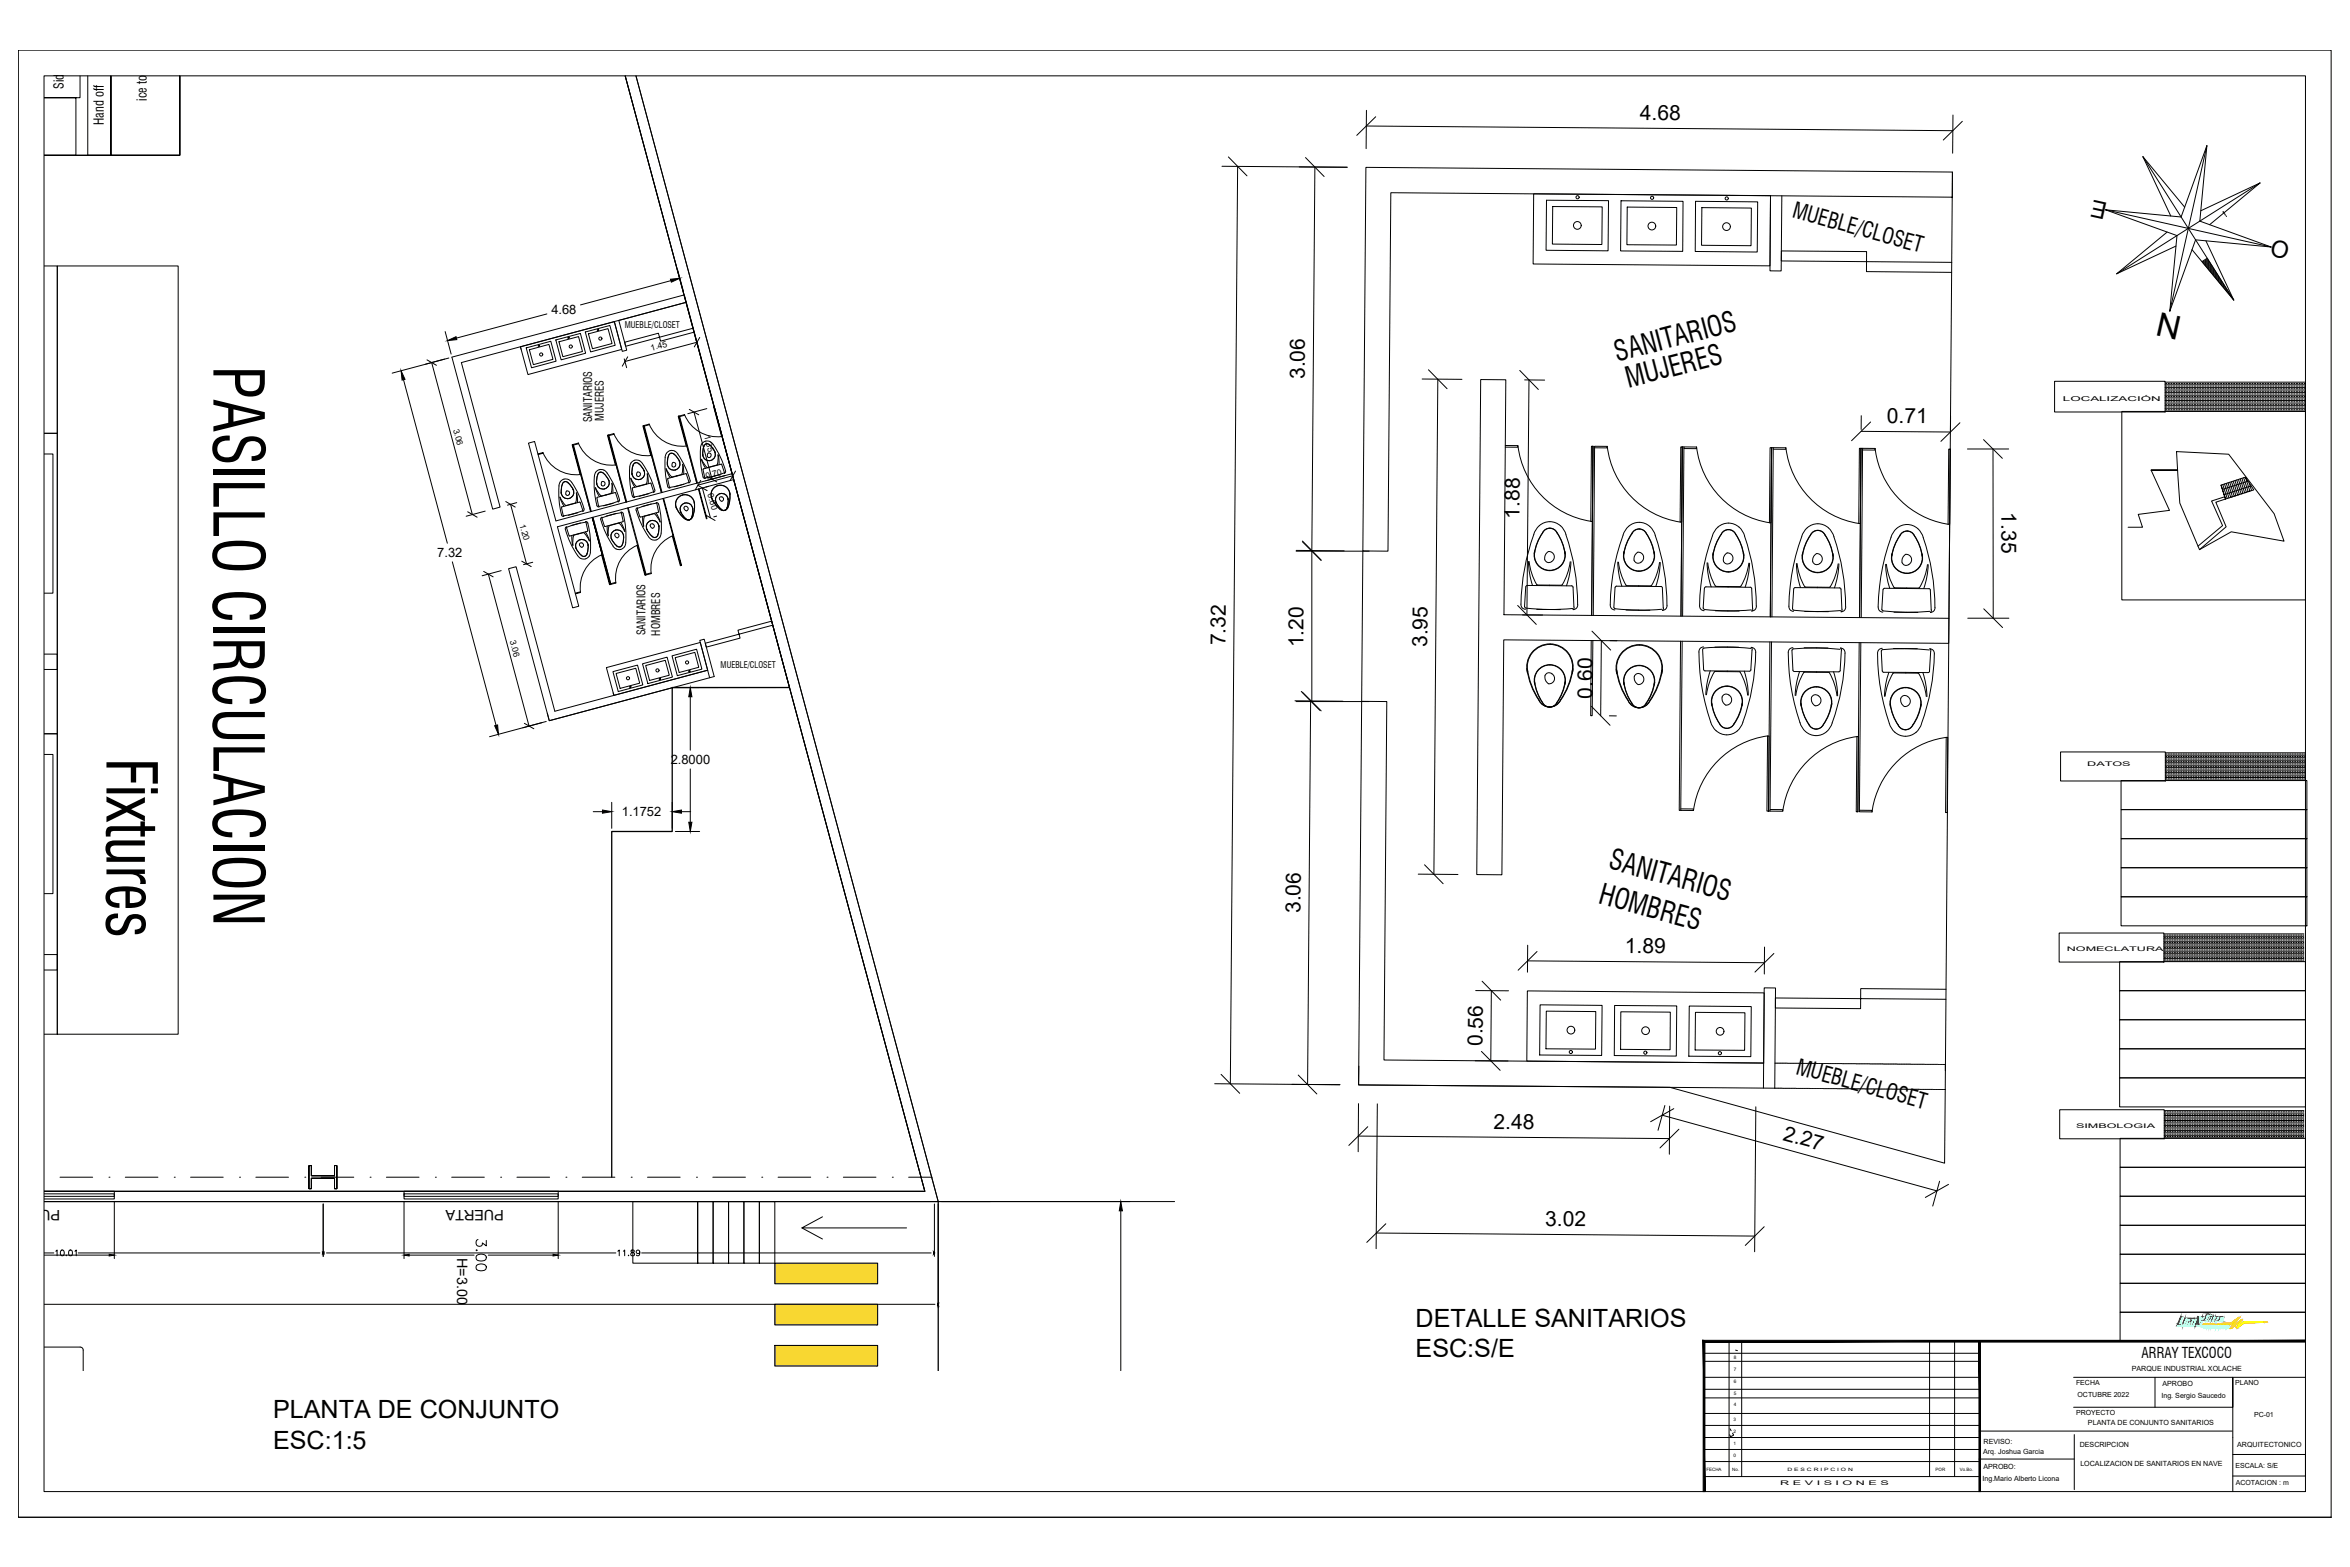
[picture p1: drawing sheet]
<svg xmlns="http://www.w3.org/2000/svg" width="914mm" height="610mm" viewBox="0 0 914 610" stroke-linecap="round" stroke-linejoin="round" font-family="sans-serif">
<defs><g id="words">
<g font-size="26.6">
<text x="83" y="142.4" transform="rotate(90 83 142.4)">PASILLO CIRCULACION</text>
<text x="41.4" y="294.9" transform="rotate(90 41.4 294.9)">Fixtures</text>
</g>
<text font-size="12.8" x="849.4" y="123.4" transform="rotate(-167 849.4 123.4)">N</text>
<g font-size="11.1">
<text x="629.3" y="140.7" transform="rotate(-15 629.3 140.7)">SANITARIOS</text>
<text x="633.6" y="150.9" transform="rotate(-14 633.6 150.9)">MUJERES</text>
<text x="625.5" y="337.7" transform="rotate(16 625.5 337.7)">SANITARIOS</text>
<text x="621.6" y="351.3" transform="rotate(15 621.6 351.3)">HOMBRES</text>
</g>
<g font-size="9.8">
<text x="550.8" y="516.1">DETALLE SANITARIOS</text>
<text x="550.8" y="527.9">ESC:S/E</text>
<text x="106.2" y="551.8">PLANTA DE CONJUNTO</text>
<text x="106.2" y="563.6">ESC:1:5</text>
</g>
<g font-size="9.1">
<text x="820.3" y="78.8" transform="rotate(-168 820.3 78.8)">E</text>
<text x="891.4" y="94.7" transform="rotate(-167 891.4 94.7)">O</text>
</g>
<g font-size="8.6">
<text x="697" y="84.4" transform="rotate(16 697 84.4)">MUEBLE/CLOSET</text>
<text x="698.5" y="417.6" transform="rotate(16 698.5 417.6)">MUEBLE/CLOSET</text>
</g>
<g font-size="8.2">
<text x="638.1" y="46.6">4.68</text>
<text x="507.7" y="147.5" transform="rotate(-90 507.7 147.5)">3.06</text>
<text x="734.2" y="164.6">0.71</text>
<text x="591.2" y="201.7" transform="rotate(-89 591.2 201.7)">1.88</text>
<text x="778.8" y="199.3" transform="rotate(90 778.8 199.3)">1.35</text>
<text x="476.8" y="251.1" transform="rotate(-90 476.8 251.1)">7.32</text>
<text x="507.1" y="251.9" transform="rotate(-90 507.1 251.9)">1.20</text>
<text x="555.4" y="251.8" transform="rotate(-90 555.4 251.8)">3.95</text>
<text x="619.6" y="271.7" transform="rotate(-90 619.6 271.7)">0.60</text>
<text x="506" y="355.2" transform="rotate(-90 506 355.2)">3.06</text>
<text x="632.3" y="370.8">1.89</text>
<text x="576.9" y="407" transform="rotate(-90 576.9 407)">0.56</text>
<text x="581.2" y="439.1">2.48</text>
<text x="693.4" y="443.4" transform="rotate(15 693.4 443.4)">2.27</text>
<text x="601.3" y="476.9">3.02</text>
</g>
<text font-size="5.8" x="833.3" y="528.4">ARRAY TEXCOCO</text>
<g font-size="5.6">
<text x="23.4" y="470.7" transform="rotate(-180 23.4 470.7)">PUERTA</text>
<text x="196.1" y="470.7" transform="rotate(-180 196.1 470.7)">PUERTA</text>
<text x="177.9" y="489.4" transform="rotate(90 177.9 489.4)">H=3.00</text>
</g>
<g font-size="5.3">
<text x="24.8" y="34.5" transform="rotate(-90 24.8 34.5)">Side storage</text>
<text x="57.1" y="39.2" transform="rotate(-90 57.1 39.2)">ice tower</text>
<text x="40.4" y="48.6" transform="rotate(-90 40.4 48.6)">Hand off</text>
</g>
<g font-size="5">
<text x="214.5" y="122.1">4.68</text>
<text x="170.2" y="216.7">7.32</text>
<text x="261" y="297.2">2.8000</text>
<text x="242" y="317.5">1.1752</text>
</g>
<g font-size="4.6">
<text x="230.4" y="164.3" transform="rotate(-90 230.4 164.3)">SANITARIOS</text>
<text x="234.9" y="163.7" transform="rotate(-90 234.9 163.7)">MUJERES</text>
<text x="251.1" y="247.2" transform="rotate(-90 251.1 247.2)">SANITARIOS</text>
<text x="256.9" y="247.3" transform="rotate(-90 256.9 247.3)">HOMBRES</text>
</g>
<g font-size="3.5">
<text x="243.1" y="127.5">MUEBLE/CLOSET</text>
<text x="280.4" y="260.1">MUEBLE/CLOSET</text>
</g>
<g font-size="3.4">
<text x="253.6" y="136.4" transform="rotate(-15 253.6 136.4)">1.45</text>
<text x="176.3" y="167.1" transform="rotate(75 176.3 167.1)">3.06</text>
<text x="274" y="169.8" transform="rotate(75 274 169.8)">1.35</text>
<text x="274.9" y="186.4" transform="rotate(-15 274.9 186.4)">0.70</text>
<text x="275.3" y="192.2" transform="rotate(75 275.3 192.2)">0.60</text>
<text x="202.2" y="204.2" transform="rotate(75 202.2 204.2)">1.20</text>
<text x="198.4" y="249.4" transform="rotate(75 198.4 249.4)">3.06</text>
</g>
<g font-size="2.8">
<text x="829.5" y="533.2">PARQUE INDUSTRIAL XOLACHE</text>
<text x="841.4" y="539.2">APROBO</text>
<text x="841" y="543.9">Ing. Sergio Saucedo</text>
<text x="812.4" y="554.3">PLANTA DE CONJUNTO SANITARIOS</text>
<text x="771.8" y="561.8">REVISO:</text>
<text x="809.2" y="562.9">DESCRIPCION</text>
<text x="870.5" y="563">ARQUITECTONICO</text>
<text x="771.7" y="565.5">Arq. Joshua Garcia</text>
<text x="771.8" y="571.5">APROBO:</text>
<text x="809.5" y="570.3">LOCALIZACION DE SANITARIOS EN NAVE</text>
<text x="771.4" y="576.3">Ing.Mario Alberto Licona</text>
</g>
<g font-size="2.7">
<text x="807.8" y="538.9">FECHA</text>
<text x="869.7" y="538.8">PLANO</text>
<text x="808.4" y="543.6">OCTUBRE 2022</text>
<text x="807.8" y="550.3">PROYECTO</text>
<text x="877" y="551.2">PC-01</text>
<text x="869.9" y="570.9">ESCALA: S/E</text>
<text x="869.9" y="577.6">ACOTACION : m</text>
</g>
<text font-size="2.6" x="802.7" y="156.1">LOCALIZACIÓN</text>
<g font-size="2.5">
<text x="812.2" y="298.2">DATOS</text>
<text x="804.2" y="370.1">NOMECLATURA</text>
<text x="807.8" y="438.9">SIMBOLOGIA</text>
<text x="692.7" y="577.7">R E V I S I O N E S</text>
</g>
<g font-size="1.8">
<text x="674.7" y="528.6">8</text>
<text x="674.7" y="533.3">7</text>
<text x="674.7" y="538.1">6</text>
<text x="674.7" y="542.8">5</text>
<text x="674.7" y="546.9">4</text>
<text x="674.5" y="552.9">3</text>
<text x="674.5" y="557.6">2</text>
<text x="674.5" y="562.2">1</text>
<text x="674.5" y="566.9">0</text>
</g>
<g font-size="1.7">
<text x="664" y="572.3">FECHA</text>
<text x="674.1" y="572.1">No.</text>
<text x="695.5" y="572.4">D E S C R I P C I O N</text>
<text x="753.1" y="572.3">POR</text>
<text x="762.6" y="572.4">Vo.Bo.</text>
</g>
</g></defs>
<!-- layer: 1- muro de carga -->
<path d="M243.3 29.5l116.6 434h-342.7M247.5 29.5l117.6 437.9h-347.9" fill="none" stroke="#000" stroke-width=".39"/>
<!-- layer: ejes -->
<g fill="none" stroke="#000" stroke-width=".39">
<path d="M23.4 458h12.7M42.4 458h.1M48.8 458h12.7M67.8 458h.1M74.2 458h12.7M93.2 458h.1M99.6 458h12.7M118.6 458h.1M125 458h12.7M144 458h.1M150.4 458h12.7M169.4 458h.1"/>
<path d="M175.8 458h12.7M194.8 458h.1M201.2 458h12.7M220.2 458h.1M226.6 458h12.7M245.6 458h.1M252 458h12.7M271 458h.1M277.4 458h12.7M296.4 458h.1M302.8 458h12.7M321.8 458h.1"/>
<path d="M328.2 458h12.7M347.2 458h.1M353.6 458h9.1"/>
</g>
<!-- layer: dim-75 -->
<g fill="none" stroke="#000" stroke-width=".39">
<path d="M125.8 468.4v20.4M363.6 468.4v20.4M365.1 468.4v40.4M17.2 487.4h3.7M21.7 486.7l.5-.4v2.2M23.8 486.4a1.09 1.09 0 0 1 1.3 .8 1.09 1.09 0 0 1-.8 1.3l-.5-.1-.3-.8zM25.7 488.4h.2zM27 486.4l.3-.1a1.16 1.16 0 0 1 .9 1.1 1.16 1.16 0 0 1-.9 1.1 1.43 1.43 0 0 1-.3-2.1zM29.2 486.7l.5-.4v2.2M30.4 487.4h94.1M127 487.4h112.6M240.4 486.7l.5-.4v2.2"/>
<path d="M242.6 486.7l.5-.4v2.2M244.5 488.3v.2zM245.6 486.4v.6a.93 .93 0 0 1 1.1 .4 .93 .93 0 0 1 0 1l-1.2-.1v-.7l1.3-.8-.4-.5zM248.9 487a.7 .7 0 0 1-.9 .7 .7 .7 0 0 1-.3-1.1 .7 .7 0 0 1 1.1 0l.1 .4a1.07 1.07 0 0 1-.8 1.5l-.5-.3M249.7 487.4h112.6M17.2 507.4h346.6"/>
</g>
<!-- layer: 0 -->
<g fill="none" stroke="#000" stroke-width=".39">
<path d="M31.1 29.5v8.5h-13.9h12.3v22.4h-12.3M34.1 29.5v30.9h9.1v-30.9v30.9h26.8v-30.9M243.3 29.5l116.6 434h-342.7l27.3-.1v3h-27.3M535.3 45.4l-7.4 7.3M763.6 47.2l-7.5 7.3M858.7 56.6l-14.4 64.5M17.2 60.4h52.8v-30.9v30.9zM478 61l7.2 7.4M508 61.3l7.2 7.4M596.8 75.4l92.1 .7-.2 27.3-92.2-.7zM601.8 77.9l24.1 .2-.2 19.5-24.1-.2zM630.8 78.1l24.1 .2-.1 19.5-24.2-.2z"/>
<path d="M659.8 78.3l24.1 .2-.1 19.5-24.2-.2zM688.9 76.1l-.2 29.3h4.4l.2-29.2M759.7 66.9v9.8l-218.5-1.7-1.1 139.4-9.8-.1 1.2-149.2 228.2 1.8-2.8 356.9M833.8 61l35.4 55.8M833.8 61l10.9 23M833.8 61l16.3 19.6M879.4 71.2l-55.8 35.3M604.2 80.3l19.2 .2-.1 14.6-19.3-.1zM633.2 80.6l19.2 .1-.1 14.6-19.3-.1zM662.2 80.8l19.3 .1-.2 14.7-19.2-.2zM819.3 81.6l29.4 2.8 10-27.8-2.7 29.4 27.7 10.1-29.4-2.8-10 27.8 2.8-29.4zM819.3 81.6l64.4 14.5"/>
<path d="M843.2 90.3l-19.6 16.2M846.7 95.7l-23.1 10.8M852.9 97.1l16.3 19.7M856.3 82l23.1-10.8-19.6 16.2M858.3 93.7l10.9 23.1M865.2 82.3l-.3 .2M865.4 82.6l-.3 .2M865.6 82.9l-.2 .2M865.7 83.3l-.1 .1M866 83.6l-.2 .1M866.2 83.9h-.1M866.4 84.2h-.1"/>
<path d="M17.2 103.5h5.1v65.1h-5.1h5.1v116.9h-5.1h5.1v116.8h-5.1M22.3 103.5h47v298.8h-47zM261.1 109.2l-35.2 9.4M263.6 104.8l2.4 8.7M267 117.6l-87.5 23.5 15.1 56.2-2.9 .8-15.9-59.2 90.5-24.2 40.9 152.8h-45.5l-48 12.9-15.8-59.2 2.9-.7 15.1 56.2 59.5-16M759.4 102.1l-66.3-.6 .1-3.9 33.1 .3v7.8l33.1 .3M858.8 100.5l-2 1.3M859.1 100.8l-2.1 1.2M859.2 101l-2 1.3M859.4 101.3l-2 1.3M859.6 101.6l-1.9 1.2M859.8 101.9l-1.9 1.2"/>
<path d="M859.9 102.2l-1.8 1.1M860.1 102.4l-1.8 1.2M860.3 102.7l-1.8 1.1M860.5 103l-1.8 1.1M860.7 103.3l-1.8 1.1M860.8 103.5l-1.7 1.1M861 103.8l-1.6 1.1M861.2 104.1l-1.6 1.1M861.3 104.4l-1.5 1M861.6 104.7l-1.6 1M861.7 105l-1.5 .9M861.9 105.2l-1.4 1"/>
<path d="M862.1 105.5l-1.4 .9M862.2 105.8l-1.3 .9M862.4 106.1l-1.3 .8M862.6 106.4l-1.3 .8M862.8 106.6l-1.3 .9M863 106.9l-1.3 .8M863.1 107.2l-1.2 .8M863.3 107.5l-1.2 .7M863.5 107.8l-1.1 .7M863.7 108.1l-1.1 .7M863.8 108.3l-1 .7M864 108.6l-1 .7"/>
<path d="M864.2 108.9l-1 .6M864.4 109.2l-1 .6M864.6 109.5l-1 .6M864.7 109.7l-.9 .6M864.9 110l-.8 .6M865.1 110.3l-.8 .5M865.3 110.6l-.8 .5M865.4 110.9l-.7 .4M865.6 111.2l-.7 .4M865.8 111.4l-.6 .4M866 111.7l-.6 .4M866.2 112l-.6 .4"/>
<path d="M866.3 112.3l-.5 .3M866.5 112.6l-.5 .3M866.7 112.8l-.5 .4M866.9 113.1l-.5 .3M867.1 113.4l-.5 .3M867.2 113.7l-.4 .2M867.4 114l-.3 .2M867.6 114.3l-.3 .1M867.8 114.5l-.3 .2M867.9 114.8l-.2 .2M868.1 115.1l-.2 .1M868.3 115.4l-.2 .1"/>
<path d="M868.5 115.7h-.2M868.7 116h-.2M868.8 116.2h.1M869 116.5h.1M166.1 140l3.7 2.1M173.2 129l2.3 8.8M174.7 139.3l-22.1 5.9M202.5 134.9l36.5-9.8 2.9 10.8-36.5 9.8zM202.5 134.9l.3 1M204.8 135.3l9.5-2.5 2.1 7.7-9.6 2.6zM206 136.1l7.6-2.1 1.6 5.8-7.7 2.1zM212.8 122.1l-35.2 9.4"/>
<path d="M216.3 132.2l9.5-2.5 2.1 7.7-9.6 2.6zM217.5 133l7.6-2.1 1.5 5.8-7.6 2.1zM227.7 129.2l9.6-2.6 2.1 7.7-9.6 2.6zM229 129.9l7.6-2.1 1.6 5.8-7.7 2.1zM240.8 124.7l3.1 11.5-1.8 .5-3.1-11.6M244.2 138.8l-2.1 3.7M269.7 127.7l-26.3 7-.3-1.6 13.1-3.5 .8 3.1 13.2-3.5M272.3 131.3l-2.1 3.7M157 147.7l17.1 63.6M268.2 159.3l3.7 2.1M277.7 158.3l.2-.1 3.1 11.6h-.2zM277.9 158.2l7 26.1"/>
<path d="M555.8 143.8l7.3 7.4M576.1 147.7h9.8l-.7 91.4 173.1 1.4v9.8l-173.2-1.4-.7 91.4-9.8-.1zM591.3 144.1l7.3 7.4M17.2 176.6h3.4v54.2h-3.4M205.6 172.4l2.4-.7 8.3 30.9 68.6-18.3 .6 2.3-68.6 18.3 8.3 30.9-2.4 .7zM209.3 176.6l2-.5v.2l-1.9 .5M211.3 176.1a13.9 13.9 0 0 0 14.4 8.5M222.6 173h.2l3.2 11.5-.3 .1zM222.8 173l7.1 26.1M225 172.4l-1.9 .5 7 26.1M225 172.4l.1 .2-1.9 .5M225 172.3a13.9 13.9 0 0 0 14.5 8.6"/>
<path d="M236.4 169.3h.2l3.1 11.5-.2 .1zM236.8 169.2l-.2 .1 7 26.1-7-26.1M238.8 168.7l-2 .5 7.1 26.1M238.8 168.7l.1 .3-2 .5M238.8 168.7a13.9 13.9 0 0 0 14.5 8.5M250.1 165.7l.3-.1 3.1 11.6h-.3zM250.6 165.5l-.2 .1 7 26-7-26M250.7 165.8l1.9-.6-.1-.2-1.9 .5 7 26.1M252.6 165a13.9 13.9 0 0 0 14.4 8.5M263.9 162l.2-.1 3.2 11.6-.3 .1zM264.4 161.8l-.3 .1 7 26.1-7-26.1M266.3 161.3l-1.9 .5 7 26.1"/>
<path d="M266.3 161.3l.1 .2-1.9 .6M266.4 161.3a13.9 13.9 0 0 0 14.4 8.5M585.7 173.3l4.9 .1v.6l-4.9-.1M590.6 173.3a33.8 33.8 0 0 0 28.4 29.5M619.2 173.6h.6l-.2 29.3h-.6zM619.8 173.6l-.5 65.8M620.5 174.2h4.8v-.5l-4.8-.1-.5 65.8M625.4 173.6a33.8 33.8 0 0 0 28.4 29.5M654 173.9h.6l-.2 29.2h-.7zM654.6 173.9l-.5 65.8 .5-65.8h.6M660.1 173.9h-4.9l-.5 65.8M660.1 173.9v.6h-4.9"/>
<path d="M660.2 173.9a33.8 33.8 0 0 0 28.3 29.5M688.7 174.2h.6l-.2 29.2h-.6zM689.3 174.2l-.5 65.8 .5-65.8h.7M690 174.8h4.8v-.6h-4.8l-.5 65.8M694.9 174.2a33.8 33.8 0 0 0 28.4 29.4M723.5 174.4h.6l-.2 29.3h-.6zM724.1 174.4l-.5 65.8 .5-65.8h.6M727.9 164.2l-7.4 7.3M729.6 174.5l-4.9-.1-.5 65.8M729.6 174.5v.6l-4.9-.1M729.6 174.5a33.9 33.9 0 0 0 28.4 29.5M758.3 174.7h.6l-.3 29.3h-.6z"/>
<path d="M758.9 174.7l-.6 65.8M762.6 164.5l-7.4 7.2M771.8 171l7.3 7.3M182 199.1l3.7 2.1M196.8 195.1l3.7 2.2M244.2 197.6l7 26.1 .2-.1M244.5 197.6l6.9 26 2-.5M258.2 193.9l7 26.1h-.2l-7-26.1M271.5 188.8l3.7 2.1M271.8 190.2h.2l3.1 11.6h-.2zM272.7 186.9l-2.2 3.6M275.2 185.3l3.7 2.2"/>
<path d="M286.2 183.3l-2.1 3.6M176 218.6l17 63.6M203 218.3l3.7 2.1M230.4 201.3l7 26.1M234.1 215.9l.2-.1 3.1 11.6-.2 .1zM234.1 215.9a13.9 13.9 0 0 0-8.2 14.6M247.8 212.2l.3-.1 3.1 11.6-.3 .1zM247.9 212.2a13.9 13.9 0 0 0-8.3 14.6M261.6 208.5l.3-.1 3.1 11.6-.3 .1zM261.6 208.5a13.9 13.9 0 0 0-8.2 14.6M274.6 200.4l3.6 2.1M506.8 210.7l7.3 7.4"/>
<path d="M506.8 210.5l7.2 7.3M530.3 214.3l-.5 58.5M188.2 222.3l3.7 2.1M223.8 230.8l2-.5v.2l-1.9 .5M237.4 227.4l-7-26.1 7 26.1M237.6 227.1l2-.5v.2l-1.9 .5-7-26 7 26M253.4 223.1l-.1-.2-1.9 .5M590.5 235.5l7.3 7.4M771.9 236.9l7.3 7.2M17.2 254.5h5.1v5.9h-5.1M236 259.7l36.5-9.8 2.9 10.8-36.5 9.8zM250 258.2l9.6-2.5 2 7.7-9.5 2.5z"/>
<path d="M251.2 258.9l7.7-2 1.5 5.8-7.6 2zM261.5 255.1l9.5-2.5 2.1 7.7-9.5 2.5zM262.7 255.9l7.7-2.1 1.5 5.8-7.6 2zM300.3 241.6l-13.2 3.6 .9 3-13.2 3.6-.4-1.6 26.3-7M619.2 249.2h.6l-.3 29.2h-.6zM619.4 245.5l7.3 7.4M653.9 249.4l-.5 65.9h.6M654.5 249.5l-.5 65.8h4.9M688.7 249.7l-.5 65.9h.5l.6-65.9M723.4 250l-.5 65.8M724.1 250l-.6 65.8h4.9M238.5 261.3l9.6-2.6 2 7.7-9.5 2.6z"/>
<path d="M238.6 269.5l.3 1M239.7 262l7.7-2 1.5 5.8-7.6 2zM262.8 267.5h9.4M268.6 271.1v20.7M276.1 263.7l-3.8-14.6 1.7-.4 3.9 14.5-64.2 17.2-.7-2.9M506.3 269l7.3 7.4M506.8 269.3l7.3 7.3M619.2 274.8l7.3 7.4M17.2 293.5h3.4v54.1h-3.4M204 281.4l3.7 2.1M212.5 280.7l-22 5.9M268.6 299.1v20.8"/>
<path d="M687.8 286.3h.6l-.2 29.3h-.7zM687.8 286.3a33.8 33.8 0 0 0-28.9 29M722.5 286.6h.6l-.2 29.2h-.6zM722.6 286.5a33.8 33.8 0 0 0-28.9 29.1M757.3 286.9h.6l-.2 29.2h-.7zM757.3 286.9a33.8 33.8 0 0 0-28.9 28.9M230.8 315.8h3.6M238 312.1v10.1M261.6 312.1v10.1M265.2 315.8h3.6M654 314.7h4.9v.6M688.8 314.9l4.9 .1v.6h-5"/>
<path d="M723.5 315.2l4.9 .1v.5M262.8 323.5h9.4M554.3 336.4l7.2 7.4M17.2 371.3h5.1v6.1h-5.1M598.1 370.2l-7.4 7.2M690.2 370.9l-7.3 7.3M576.7 381.7l7.2 7.4M594.3 385.5l92.2 .7-.2 27.4-92.2-.8zM599.3 390.9l24.1 .2-.2 19.5-24.1-.2zM601.7 393.4l19.2 .1-.1 14.6-19.3-.1zM628.3 391.2l24.1 .1-.1 19.5-24.2-.2zM630.7 393.6l19.2 .1-.1 14.7-19.2-.2z"/>
<path d="M657.3 391.4l24.1 .2-.1 19.5-24.2-.2zM659.7 393.8l19.3 .2-.2 14.6-19.2-.1zM757.2 384.9l-33.2-.3v7.8l-33.2-.3v-3.9l66.4 .5M475.1 418l7.3 7.3M505.1 418.2l7.3 7.4M528.7 414.7l-.1 7.4 162 1.2M576.4 409l7.3 7.4M686.3 413.6l-147.8-1.2 1.1-139.5-9.8-.1-1.2 149.3 121.2 .9 106.9 29.5 .2-28.7M690.7 413.6h.1M690.9 413.6h.3M691.3 413.6h.2M691.6 413.6h.1"/>
<path d="M691.8 413.6h.1M692.1 413.6h.1M692.3 413.6h.1M692.6 413.6h.1M692.8 413.6h.1M693 413.6h.2M693.3 413.6h.1M693.5 413.6h.1M693.7 413.6h.2M694 413.6h.1M694.2 413.6h.1M694.5 413.6h.1"/>
<path d="M694.7 413.6h.1M694.9 413.6h.2M695.2 413.6h.1M695.4 413.6h.1M695.6 413.6h.2M695.9 413.6h.1M696.2 413.6h.1M696.4 413.6h.1M696.6 413.6h.2M696.9 413.6h.1M697.1 413.6h.1M697.3 413.6h.2"/>
<path d="M697.6 413.6h.1M697.8 413.6h.1M698.1 413.6h.1M698.3 413.6h.1M698.5 413.6h.2M698.8 413.6h.1M699 413.6h.1M699.2 413.6h.2M699.5 413.6h.1M699.8 413.6h.1M700 413.6h.1M700.2 413.6h.1"/>
<path d="M700.5 413.6h.1M700.7 413.6h.1M700.9 413.7h.2M701.2 413.7h.1M701.4 413.7h.1M701.7 413.7h.1M701.9 413.7h.1M702.1 413.7h.2M702.4 413.7h.1M702.6 413.7h.1M702.8 413.7h.2M703.1 413.7h.1"/>
<path d="M703.4 413.7h.1M703.6 413.7h.1M703.8 413.7h.1M704.1 413.7h.1M704.3 413.7h.1M704.5 413.7h.2M704.8 413.7h.3M705.3 413.7h.1M705.5 413.7h.4M706 413.7h.1M706.2 413.7h.4M706.7 413.7h.1"/>
<path d="M707 413.7h.3M707.4 413.7h.1M707.7 413.7h.3M708.1 413.7h.2M708.4 413.7h.3M708.9 413.7h.1M709.1 413.7h.4M709.6 413.7h.1M709.8 413.7h.4M710.3 413.7h.1M710.6 413.7h.3M711 413.7h.1"/>
<path d="M711.3 413.7h.1M711.5 413.8h.1M711.7 413.8h.2M712 413.8h.3M712.5 413.8h.1M712.7 413.8h.3M713.2 413.8h.1M713.4 413.8h.4M713.9 413.8h.1M714.1 413.8h.4M714.6 413.8h.1M714.9 413.8h.3"/>
<path d="M715.3 413.8h.2M715.6 413.8h.3M716.1 413.8h.1M716.3 413.8h.3M716.8 413.8h.1M717 413.8h.4M717.5 413.8h.1M717.7 413.8h.2M718 413.8h.1M718.2 413.8h.1M718.5 413.8h.1M718.7 413.8h.1"/>
<path d="M718.9 413.8h.2M719.2 413.8h.1M719.4 413.8h.1M719.7 413.8h.1M719.9 413.8h.1M720.2 413.8h.1M720.4 413.8h.1M720.6 413.8h.2M720.9 413.8h.1M721.1 413.8h.1M721.3 413.8h.2M721.6 413.8h.1"/>
<path d="M721.8 413.8h.1M722.1 413.8l.1 .1M722.3 413.9h.1M722.5 413.9h.2M722.8 413.9h.1M723 413.9h.1M723.3 413.9h.1M723.5 413.9h.1M723.8 413.9h.1M724 413.9h.1M724.2 413.9h.2M724.5 413.9h.1"/>
<path d="M724.7 413.9h.1M724.9 413.9h.2M725.2 413.9h.1M725.4 413.9h.1M725.7 413.9h.1M725.9 413.9h.1M726.1 413.9h.2M726.4 413.9h.1M726.6 413.9h.1M726.8 413.9h.2M727.1 413.9h.1M727.4 413.9h.1"/>
<path d="M727.6 413.9h.1M727.8 413.9h.1M728.1 413.9h.1M728.3 413.9h.1M728.5 413.9h.2M728.8 413.9h.1M729 413.9h.1M729.3 413.9h.1M729.5 413.9h.1M729.7 413.9h.2M730 413.9h.1M730.2 413.9h.1"/>
<path d="M730.4 413.9h.2M730.7 413.9h.1M731 413.9h.3M731.4 413.9h.1M731.7 413.9h.3M732.1 413.9h.2M732.4 413.9h.3M732.9 413.9h.1M733.1 413.9h.4M733.6 413.9h.1M733.8 413.9h.4M734.3 413.9h.1"/>
<path d="M734.6 413.9h.3M735 413.9h.1M735.3 413.9h.3M735.7 413.9h.2M736 413.9h.3M736.5 413.9h.1M736.7 413.9h.4M737.2 413.9h.1M737.4 413.9h.4M737.9 413.9h.1M738.2 413.9l.1 .1M738.4 414h.1"/>
<path d="M738.6 414h.1M738.9 414h.3M739.3 414h.2M739.6 414h.3M740.1 414h.1M740.3 414h.3M740.8 414h.1M741 414h.4M741.5 414h.1M741.8 414h.3M742.2 414h.1M742.5 414h.3"/>
<path d="M742.9 414h.2M743.2 414h.1M743.4 414h.1M743.7 414h.1M743.9 414h.1M744.2 414h.1M744.4 414h.1M744.6 414h.2M744.9 414h.1M745.1 414h.1M745.3 414h.2M745.6 414h.1"/>
<path d="M745.8 414h.1M746.1 414h.1M746.3 414h.1M746.5 414h.2M746.8 414h.1M747 414h.1M747.3 414h.1M747.5 414h.1M747.8 414h.1M748 414h.1M748.2 414h.2M748.5 414h.1"/>
<path d="M748.7 414h.1M748.9 414.1h.2M749.2 414.1h.1M749.4 414.1h.1M749.7 414.1h.1M749.9 414.1h.1M750.1 414.1h.2M750.4 414.1h.1M750.6 414.1h.1M750.9 414.1h.1M751.1 414.1h.1M751.4 414.1h.1"/>
<path d="M751.6 414.1h.1M751.8 414.1h.2M752.1 414.1h.1M752.3 414.1h.1M752.5 414.1h.2M752.8 414.1h.1M753 414.1h.1M753.3 414.1h.1M753.5 414.1h.1M753.7 414.1h.2M754 414.1h.1M754.2 414.1h.1"/>
<path d="M754.5 414.1h.1M754.7 414.1h.1M755 414.1h.1M755.2 414.1h.1M755.4 414.1h.2M755.7 414.1h.1M755.9 414.1h.1M756.1 414.1h.2M756.4 414.1h.1M756.6 414.1h.1M756.9 414.1h.1M756.9 414.1v2.5"/>
<path d="M532.2 438.3l-7.4 7.3M651.3 431.3l-9 5.1M653.3 439.3l-7.4 7.3M686.2 423.3l.3-39h4.4l-.3 39M690.6 423.3h.1M690.8 423.3h.1M691 423.3h.1M691.2 423.3h.2M691.5 423.3h.1M691.8 423.3h.3M692.2 423.3h.1M692.5 423.3h.3"/>
<path d="M692.9 423.3h.2M693.2 423.3h.1M693.4 423.3l.1 .1M693.7 423.4h.1M693.9 423.4h.4M694.4 423.4h.1M694.6 423.4h.4M695.1 423.4h.1M695.4 423.4h.3M695.8 423.4h.1M696.1 423.4h.3M696.5 423.4h.2"/>
<path d="M696.8 423.4h.3M697.3 423.4h.1M697.5 423.4h.4M698 423.4h.1M698.2 423.4h.4M698.7 423.4h.1M699 423.4h.3M699.4 423.4h.1M699.7 423.4h.3M700.1 423.4h.2M700.4 423.4h.3M700.9 423.4h.1"/>
<path d="M701.1 423.4h.3M701.6 423.4h.1M701.8 423.4h.4M702.3 423.4h.1M702.5 423.4h.4M703 423.4h.1M703.3 423.4h.3M703.7 423.4h.2M704 423.4l.3 .1M704.5 423.5h.1M704.7 423.5h.1M705 423.5h.1"/>
<path d="M705.2 423.5h.1M705.4 423.5h.2M705.7 423.5h.1M705.9 423.5h.1M706.1 423.5h.2M706.4 423.5h.1M706.6 423.5h.1M706.9 423.5h.1M707.1 423.5h.1M707.3 423.5h.2M707.6 423.5h.1M707.8 423.5h.1"/>
<path d="M708.1 423.5h.1M708.3 423.5h.1M708.6 423.5h.1M708.8 423.5h.1M709 423.5h.2M709.3 423.5h.1M709.5 423.5h.1M709.7 423.5h.2M710 423.5h.1M710.2 423.5h.1M710.5 423.5h.1M710.7 423.5h.1"/>
<path d="M710.9 423.5h.2M711.2 423.5h.1M711.4 423.5h.1M711.7 423.5h.1M711.9 423.5h.1M712.2 423.5h.1M712.4 423.5h.1M712.6 423.5h.2M712.9 423.5h.1M713.1 423.5h.1M713.3 423.5h.2M713.6 423.5h.1"/>
<path d="M713.8 423.5h.1M714.1 423.5h.1M714.3 423.5h.1M714.5 423.5h.2M714.8 423.5h.1M715 423.5h.1M715.2 423.5h.2M715.5 423.5h.1M715.8 423.5h.1M716 423.5h.1M716.2 423.5h.2M716.5 423.5h.1"/>
<path d="M716.7 423.5h.1M716.9 423.5h.2M717.2 423.5h.1M717.4 423.5h.1M717.7 423.5h.1M717.9 423.5h.4M718.4 423.5h.1M718.6 423.5h.4M719.1 423.5h.1M719.4 423.5h.3M719.8 423.5h.1M720.1 423.5l.1 .1"/>
<path d="M720.3 423.6h.1M720.5 423.6h.2M720.8 423.6h.3M721.3 423.6h.1M721.5 423.6h.4M722 423.6h.1M722.2 423.6h.4M722.7 423.6h.1M723 423.6h.3M723.4 423.6h.1M723.7 423.6h.3M724.1 423.6h.2"/>
<path d="M724.4 423.6h.3M724.9 423.6h.1M725.1 423.6h.4M725.6 423.6h.1M725.8 423.6h.4M726.3 423.6h.1M726.6 423.6h.3M727 423.6h.1M727.3 423.6h.3M727.7 423.6h.2M728 423.6h.3M728.5 423.6h.1"/>
<path d="M728.7 423.6h.4M729.2 423.6h.1M729.4 423.6h.4M729.9 423.6h.1M730.2 423.6h.3M730.6 423.6h.1M730.9 423.7h.1M731.1 423.7h.1M731.3 423.7h.2M731.6 423.7h.1M731.8 423.7h.1M732.1 423.7h.1"/>
<path d="M732.3 423.7h.1M732.6 423.7h.1M732.8 423.7h.1M733 423.7h.2M733.3 423.7h.1M733.5 423.7h.1M733.7 423.7h.2M734 423.7h.1M734.2 423.7h.1M734.5 423.7h.1M734.7 423.7h.1M734.9 423.7h.2"/>
<path d="M735.2 423.7h.1M735.4 423.7h.1M735.7 423.7h.1M735.9 423.7h.1M736.2 423.7h.1M736.4 423.7h.1M736.6 423.7h.2M736.9 423.7h.1M737.1 423.7h.1M737.3 423.7h.2M737.6 423.7h.1M737.8 423.7h.1"/>
<path d="M738.1 423.7h.1M738.3 423.7h.1M738.5 423.7h.2M738.8 423.7h.1M739 423.7h.1M739.3 423.7h.1M739.5 423.7h.1M739.8 423.7h.1M740 423.7h.1M740.2 423.7h.2M740.5 423.7h.1M740.7 423.7h.1"/>
<path d="M740.9 423.7h.2M741.2 423.7h.1M741.4 423.7l.1 .1M741.7 423.8h.1M741.9 423.8h.1M742.1 423.8h.2M742.4 423.8h.1M742.6 423.8h.1M742.9 423.8h.1M743.1 423.8h.1M743.4 423.8h.1M743.6 423.8h.1"/>
<path d="M743.8 423.8h.2M744.1 423.8h.3M744.5 423.8h.2M744.8 423.8h.3M745.3 423.8h.1M745.5 423.8h.4M746 423.8h.1M746.2 423.8h.4M746.7 423.8h.1M747 423.8h.3M747.4 423.8h.2M747.7 423.8h.3"/>
<path d="M748.1 423.8h.2M748.4 423.8h.3M748.9 423.8h.1M749.1 423.8h.4M749.6 423.8h.1M749.8 423.8h.4M750.3 423.8h.1M750.6 423.8h.3M751 423.8h.1M751.3 423.8h.3M751.7 423.8h.2M752 423.8h.3"/>
<path d="M752.5 423.8h.1M752.7 423.8h.4M753.2 423.8h.1M753.4 423.8h.4M753.9 423.8h.1M754.2 423.8h.3M754.6 423.8h.1M754.9 423.8h.3M755.3 423.8h.2M755.6 423.8h.3M756.1 423.8h.1M756.3 423.8h.4"/>
<path d="M756.8 423.8h.1M17.2 464.4h27.3v1h-27.3M17.2 467.4h439.9M157.2 463.4h60v3h-60zM157.2 464.4h60v1h-60zM246.2 467.4h25.3v24h6v-24h-6v24h-25.3zM277.5 467.4h6v24h-6zM283.5 467.4h6v24h-6zM289.5 467.4h6v24h-6zM295.5 467.4h6v24h-6zM312 477.7l8 4.3M320 473.4l-8 4.3h40.7"/>
<path d="M436.1 471v62.3M539.2 476.1l-7.4 7.2M686.5 477.2l-7.4 7.3M758.2 460.8l-9 5M125.8 487.5h.1M125.8 487.4l-.2 .3v-.6l.2 .3M125.8 487.4l.1 .3v-.6l-.1 .3M125.9 487.2l-.1 .2zM301.5 491.4h40v8h-40zM363.5 487.5h.1M363.6 487.4l-.2 .3v-.6l.2 .3M301.5 507.4h40v8h-40z"/>
<path d="M364.9 507.2l.2 .2zM364.9 507.5v.2zM365.1 507.4l-.2 .3v-.6l.2 .3M17.2 524h14l.7 .3 .5 .9v8.1M301.5 523.4h40v8h-40zM806.9 535.8h90.2M838.5 535.8v11.7M770.1 556.7h98.5M806.9 547.5h61.9v-11.7v44.5M868.8 565.8h28.3v8.4h-28.3M7.1 590.3h900"/>
<circle cx="613.8" cy="76.7" r=".61"/>
<circle cx="642.8" cy="76.9" r=".61"/>
<circle cx="671.9" cy="77.2" r=".61"/>
<circle cx="613.8" cy="87.7" r="1.5"/>
<circle cx="642.8" cy="87.9" r="1.5"/>
<circle cx="671.8" cy="88.2" r="1.5"/>
<circle cx="209.7" cy="134.5" r=".28"/>
<circle cx="210.6" cy="137.9" r=".61"/>
<circle cx="221.2" cy="131.4" r=".28"/>
<circle cx="222.1" cy="134.8" r=".61"/>
<circle cx="232.7" cy="128.4" r=".28"/>
<circle cx="233.6" cy="131.7" r=".61"/>
<circle cx="267.3" cy="257.7" r=".61"/>
<circle cx="244.4" cy="263.8" r=".61"/>
<circle cx="245.2" cy="267.2" r=".28"/>
<circle cx="255.8" cy="260.8" r=".61"/>
<circle cx="256.8" cy="264.1" r=".28"/>
<circle cx="268.2" cy="261.1" r=".28"/>
<circle cx="611.2" cy="409.3" r=".61"/>
<circle cx="611.3" cy="400.7" r="1.5"/>
<circle cx="640.2" cy="409.5" r=".61"/>
<circle cx="640.3" cy="401" r="1.5"/>
<circle cx="669.2" cy="409.7" r=".61"/>
<circle cx="669.3" cy="401.2" r="1.5"/>
</g>
<path d="M260.9 108.6l3.6-.4-3.3 1.6zM174.1 132.5l3.3-1.5 .3 1.1zM156.1 144.2l1.5 3.4-1.2 .3zM268.6 267.5l.6 3.6h-1.2zM192.5 282.3l1.1-.3 .4 3.7zM234.4 315.1l3.6 .7-3.6 .6zM261.6 315.8l3.6-.7v1.3zM268 319.9h1.2l-.6 3.6zM436.1 467.4l.6 3.6h-1.2z" fill="#000" stroke="#000" stroke-width=".39"/>
<!-- layer: 1- 2 -->
<path d="M120.2 453.4h.9v4h9.1h-9.1v-4h-.9v9h.9v-4.1h9.1v4.1h.9v-9h-.9v4v-4h.9v9h-.9v-4.1h-9.1v4.1h-.9z" fill="none" stroke="#000" stroke-width=".39"/>
<!-- layer: DIM GENERAL -->
<path d="M44.5 467.4v22.2M157.2 467.4v22.2M217.2 467.4v22.2M17.3 488.3h25.2M159.2 488.3h25.3M185.2 486.4h.4l-.2 .2zM185.4 488.5a2.53 2.53 0 0 1 3.8 .5v.4a1.79 1.79 0 0 1-2.3 1.2l-.9-.2a1.33 1.33 0 0 1-.6-1.9zM185.4 492.3a2.53 2.53 0 0 1 3.8 .5v.4a1.79 1.79 0 0 1-2.3 1.2l-.9-.2a1.33 1.33 0 0 1-.6-1.9zM186 482.2a1.36 1.36 0 0 0-.5 2.2 1.36 1.36 0 0 0 2.2-.3v-.6l1.5 1.2v-2.1M190 488.3h25.2" fill="none" stroke="#000" stroke-width=".39"/>
<path d="M42.5 487.9l2 .4-2 .3zM157.2 488.3l2-.4v.7zM215.2 487.9l2 .4-2 .3z" fill="#000" stroke="#000" stroke-width=".39"/>
<!-- layer: muros -->
<path d="M307.2 267.5h-45.6v56h-23.6v134.5M365.1 467.4v65.9" fill="none" stroke="#000" stroke-width=".51"/>
<!-- layer: 0 -->
<g fill="#f8d731" stroke="#f8d731" stroke-width=".39">
<path d="M301.5 491.4l40 8v-8zM301.5 491.4l40 8h-40z"/>
<path d="M301.5 507.4l40 8v-8zM301.5 507.4l40 8h-40z"/>
<path d="M301.5 523.4l40 8v-8zM301.5 523.4l40 8h-40z"/>
</g>
<!-- layer: MOVILIARIO SANITARIO -->
<g fill="none" stroke="#000" stroke-width=".39">
<path d="M248.8 179.2a22 22 0 0 1 5.3 9.4l.7 2.2-.5 .7-1-3.4M248.8 179.2a2.83 2.83 0 0 0-3 .5 2.83 2.83 0 0 0-.8 3l.1 5.1a14.2 14.2 0 0 0 1.3 5.6l.6 .1M260.1 177.4l-.4 1.7 .1 1.8M260.1 177.4a1.38 1.38 0 0 1 1.3-1.1 1.38 1.38 0 0 1 1.4 .9l1.6 2.4M263.7 176.6l3.1 5.4 1.7 4.9M263.8 176.6a2.62 2.62 0 0 0-3-1.3 2.62 2.62 0 0 0-2 2.6v4.2l.4 4.1 .7 3.2 .8 .4M264.3 179.2a2.48 2.48 0 0 1-1.5 3.6 2.48 2.48 0 0 1-3.1-2.3M264.3 179.3a2.43 2.43 0 0 1-1.5 3.5 2.43 2.43 0 0 1-3.1-2.3M264.5 179.6a4.5 4.5 0 0 0-3.5-3.3 4.5 4.5 0 0 0-1.3 4.7M272.9 178.7l1.6 3.5M273 178.6l.9 1.8 1.2 1.5M273.9 173.6l-.4 1.8v1.8"/>
<path d="M274.8 172.6a4.5 4.5 0 0 1 3.5 3.4M274.8 172.6l-.9 1M274.8 172.7h.7l.6 .4M274.8 172.7a3.8 3.8 0 0 0-1.3 3.9v.6M275.3 177.7l.6 .3 .6-.3M276.1 173.1l1.2 1.3 .9 1.5M276.5 177.7a.85 .85 0 0 0 0-1.2 .85 .85 0 0 0-1.2 0 .85 .85 0 0 0 0 1.2M278 175.5a2.48 2.48 0 0 1-1.5 3.7 2.48 2.48 0 0 1-3.1-2.4M278 175.6a2.43 2.43 0 0 1-1.5 3.5 2.43 2.43 0 0 1-3-2.2M279.3 176.9l.1 2-.3 1.9M279.4 176.9l.4 3.9M217.8 193.4l1.7 3.5"/>
<path d="M220.5 191a.85 .85 0 0 1 1.2 .9 .85 .85 0 0 1-1.5 .5l-.1-.7zM223 190.3a2.48 2.48 0 0 1-1.5 3.6 2.48 2.48 0 0 1-3.2-2.4M223 190.4a2.43 2.43 0 0 1-1.6 3.5 2.43 2.43 0 0 1-3-2.3M223.1 190.7a6.2 6.2 0 0 0-3-3.3h-.4a3.8 3.8 0 0 0-1.3 3.9v.6M223.2 190.7a4.6 4.6 0 0 0-3.5-3.3 3.3 3.3 0 0 0-1.4 3.4l.1 1.2M224.3 191.7v1.9l-.3 2-3.8 1.1-1.4-1.6-.9-1.7M224.4 191.7l.3 3.9M224.8 199.5l-3.7 .9M226.6 198.7l-7.2 2M226.8 198.5l-1.1-3.1-7 1.8-.2 .2 .7 3.1 .2 .2M226.8 198.5l-.1 .4 .5-.3a26.2 26.2 0 0 0-5.6-11.8 2.6 2.6 0 0 0-2.7-.2 2.6 2.6 0 0 0-1.4 2.4l-.1 4.2 .5 4.1 .6 3.2 .9 .4M231.3 185.4v6.1l1 5.1"/>
<path d="M231.6 189.7l1.7 3.5M231.7 189.7l.9 1.7 1.3 1.6 3.8-1M231.7 183.8a2.62 2.62 0 0 1 4.5 .2l2.6 4.5 2.2 5.8M231.8 183.7l-.5 1.6M232.1 187.8a2.48 2.48 0 0 0 3.2 2.4M232.2 187.9a2.43 2.43 0 0 0 3 2.3M232.2 196.6l.4 .5 .6 .1M234.3 187.3a.85 .85 0 0 1 1.2 1 .85 .85 0 0 1-1.5 .4l-.1-.7zM236.8 186.6a2.48 2.48 0 0 1-1.5 3.6M236.8 186.7a2.43 2.43 0 0 1-1.6 3.5M236.9 186.9a4.5 4.5 0 0 0-3.4-3.2 3.8 3.8 0 0 0-1.4 3.9l.1 .6M236.9 187.1a4.6 4.6 0 0 0-3.4-3.4 3.3 3.3 0 0 0-1.4 3.4l.1 1.2"/>
<path d="M238.1 188v1.9l-.4 2.1M238.1 188l.4 3.8M238.6 195.8l-3.7 1M239.6 191.8l.9 3.4M239.6 191.8l-7.3 1.8 .6 3.3M239.6 199.8l-3.6 1M240.4 195l-4.7 1.5-2.8 .3M241 194.3v.6l-.5 .4M241.6 199.5l-3.7 .8-3.7 1.2 1 3.2 .3 .1M241.6 199.2l.6 .1 .3 .5M241.6 199.3l.9 3.6-7.1 2M242.5 199.9l1 7.1a10.2 10.2 0 0 1-.5 5.7"/>
<path d="M245.4 186l1.6 3.6M245.5 186l.9 1.7 1.3 1.6 3.9-1.1M245.9 184.1a2.48 2.48 0 0 0 3.1 2.4M245.9 184.2a2.43 2.43 0 0 0 3.1 2.3M247.5 198.5l2.7 6.7a10.9 10.9 0 0 0 3.3 4.7M248 197.5l-.5 .4v.6M248 183.6a.85 .85 0 0 1 1.2 1 .85 .85 0 0 1-1.4 .4l-.1-.7zM248.1 197.7l-.1 .3 .9 3 .3 .1M250.5 182.9a2.48 2.48 0 0 1-1.5 3.6M250.5 183a2.43 2.43 0 0 1-1.5 3.5M250.6 183.3a4.5 4.5 0 0 0-3.4-3.3 3.8 3.8 0 0 0-1.3 3.9l.1 .6M250.7 183.4a4.6 4.6 0 0 0-3.5-3.4 3.3 3.3 0 0 0-1.3 3.4v1.2"/>
<path d="M251.7 196.6l-3.6 1.1M251.8 184.3l.1 1.9-.3 2M251.9 184.3l.3 3.8M252.3 192.1l-3.6 1M253.3 188.1l-7.2 1.8 .6 3.3 2.7-.4 4.8-1.4M253.4 196.1l-3.6 1M255.3 199.5l1.6 3.6M255.4 195.8l-3.7 .7M255.6 195.9l-.3-.4 .6 .2 .4 .5M255.6 196l.7 3-.2 .3M256.1 199.3l-6.9 1.9M256.3 196.1l.9 5.1 .1 6.2"/>
<path d="M259.1 182.3l1.7 3.6M259.2 182.3l.9 1.7 1.3 1.6 3.8-1M262.7 181.4a.85 .85 0 0 0 0-1.3 .85 .85 0 0 0-1.2 0 .85 .85 0 0 0 .1 1.3l.5 .3 .6-.3M263 197.3a11.5 11.5 0 0 0 3.3 4.4M263.1 197.4a9.6 9.6 0 0 0 4.2 4.8h.9M264.7 198.9l.9 1.6 1.3 1.4M264.8 199a6 6 0 0 0 3.1 3.3l.3-.1M265.6 180.6l.1 2-.5 2M265.7 180.6l.3 3.9M266.1 188.4l-3.6 1M266.1 197.6l.3 .7 .6 .4M266.4 195.7a2.48 2.48 0 0 0-1.5 3.6"/>
<path d="M266.4 195.7a2.48 2.48 0 0 1 3.2 2.4M266.5 195.7a2.43 2.43 0 0 0-1.6 3.5M266.5 195.7a2.43 2.43 0 0 1 3 2.3M267.1 184.4l.9 3.1M267.1 184.4l-7.3 1.8 .7 3.3 .2 .2M267.1 197h-.6l-.4 .6M267.1 197a.87 .87 0 0 1 .7 .9 .87 .87 0 0 1-.7 .8M267.9 187.7l-7.2 1.9M268.5 186.9v.6l-.5 .3 .1-.4M269.5 197.7a6 6 0 0 1-.9 4.4l-.4 .1M269.5 197.6l.1 1.9-.5 1.8M270.2 196a3.6 3.6 0 0 0-4.6-3.4 3.6 3.6 0 0 0-2.3 5.2"/>
<path d="M270.2 195.5a9.7 9.7 0 0 1-1.2 6.3l-.8 .4M270.2 195.3a9.8 9.8 0 0 1-1.2 6.6l-.8 .3M270.2 196.1a3.7 3.7 0 0 0-4.6-3.6 3.7 3.7 0 0 0-2.3 5.5M273.5 182.7l.7 3.1M276.8 193.6a9.4 9.4 0 0 0 4.4 5h.8M276.9 193.7a9.8 9.8 0 0 0 4.2 4.8h.9M278.5 195.2a4.6 4.6 0 0 0 3.5 3.4M278.6 195.3l.8 1.5 1.2 1.3M279 180.9l-3.7 1M279.1 180.8l-.1 .1M279.9 184.7l-3.7 1M279.9 193.9a.81 .81 0 0 1 1-.6 .81 .81 0 0 1 .6 1 .81 .81 0 0 1-1 .6l-.6-1"/>
<path d="M280.6 180.6l-6.8 1.8-.2 .3M280.6 180.6l1.3 3.3-.1 .3 .5-.4a26.3 26.3 0 0 0-5.6-11.7 2.57 2.57 0 0 0-2.8-.2 2.57 2.57 0 0 0-1.3 2.4l-.1 4.1 .4 4.1 .7 3.2 .9 .4M280.7 198.1l.6 .4h.7M281.7 184l-4.8 1.4-2.4 .5-.3-.2M282.9 197.5l-.3 .7-.6 .3M283.3 194.1v1.7l-.4 1.7M283.3 194.3a2.43 2.43 0 0 0-3.1-2.2 2.43 2.43 0 0 0-1.5 3.4M283.3 193.9a6 6 0 0 1-1 4.5l-.3 .2M283.3 194.4a2.48 2.48 0 0 0-3.1-2.4 2.48 2.48 0 0 0-1.5 3.6M283.9 191.8a9.7 9.7 0 0 1-1.2 6.3l-.7 .4M284 192.3a3.6 3.6 0 0 0-4.6-3.4 3.6 3.6 0 0 0-2.3 5.2M284 191.7a9.5 9.5 0 0 1-1.3 6.5l-.7 .4"/>
<path d="M284 192.4a3.7 3.7 0 0 0-4.6-3.6 3.7 3.7 0 0 0-2.3 5.5M220 205.9l2.6 6.7a8.6 8.6 0 0 0 3.7 4.8 2.62 2.62 0 0 0 3.4-2.6M220.5 204.9l-.5 .4v.6M220.6 205.1l-.2 .3 1.2 3.1 6.9-1.8M222.5 208.3l.4 3.9M223.2 208.3l3.9-1.1 1.3 1.5 .9 1.7M223.2 208.3l-.3 1.9 .1 2M224 213.1a4.6 4.6 0 0 0 3.5 3.3M224.1 213.2a4.5 4.5 0 0 0 3.4 3.2M225.5 211.8a.82 .82 0 0 0 1 .9 .82 .82 0 0 0 .5-1.2 .82 .82 0 0 0-1.4-.1l-.1 .4M225.9 203.5l-3.7 1M227.8 206.9l1.6 3.5"/>
<path d="M227.8 203.2l-7.2 1.9M228 203.3l.7 3.1-.2 .3M228.1 203.3l-.3-.3 .9 .3 .8 4.3 .2 7.2M228.8 211.9a6 6 0 0 1-1 4.4l-.3 .1M228.8 211.8a6 6 0 0 1-1 4.5l-.3 .1M228.8 212.2a2.43 2.43 0 0 0-3-2.2 2.43 2.43 0 0 0-1.5 3.5M228.9 212.3a2.48 2.48 0 0 0-3.1-2.4 2.48 2.48 0 0 0-1.5 3.7M234.3 201.2l-.5 .4a28 28 0 0 0 5.6 11.8l.3 .2M236.3 204.6l.3 3.9M237.8 209.4l.9 1.6 1.3 1.4M237.9 209.5a6.2 6.2 0 0 0 3 3.3l.3-.1M239.2 208.1l.3 .7 .6 .4"/>
<path d="M239.5 206.2a2.48 2.48 0 0 0-1.5 3.6M239.5 206.2a2.48 2.48 0 0 1 3.1 2.4M239.5 206.2a2.43 2.43 0 0 0-1.5 3.5M239.5 206.2a2.43 2.43 0 0 1 3.1 2.3M240 212.4l1.3 .4M240.2 207.5h-.6l-.4 .6M240.2 207.5a.87 .87 0 0 1 .7 .9 .87 .87 0 0 1-.8 .8M241.5 203.2l1.7 3.5M242.2 211.7l-.3 .6-.7 .4M242.6 208.2v1.8l-.4 1.7M242.6 208.1a4.5 4.5 0 0 1-1.3 4.7M243 212.7a2.52 2.52 0 0 1-3.3 .9"/>
<path d="M243.1 206.8l-.9-1.8-1.4-1.5-3.8 1-.4 2 .1 1.9M250.1 200.9l.3 3.9M250.7 200.9l-.3 1.9 .1 2M250.8 200.8l3.8-1 1.3 1.6 .9 1.7M251.6 205.7a4.5 4.5 0 0 0 3.5 3.3M251.7 205.8l.8 1.5 1.2 1.3M253 204.4a.81 .81 0 0 1 .9-.6 .81 .81 0 0 1 .7 1 .81 .81 0 0 1-1 .6l-.6-1M253.3 202.5a2.48 2.48 0 0 0-1.5 3.6M253.3 202.5a2.48 2.48 0 0 1 3.1 2.4M253.3 202.6a2.43 2.43 0 0 0-1.5 3.4M253.3 202.6a2.43 2.43 0 0 1 3.1 2.2M253.8 208.7l1.3 .4"/>
<path d="M256.3 204.5a6 6 0 0 1-.9 4.4l-.3 .1M256.4 204.4a6 6 0 0 1-1 4.5l-.3 .2M257.2 207.4a2.61 2.61 0 0 1-3.7 2.5M266.3 201.7l1.1 .6 .8-.1M267 201.9l1.2 .4M269.1 201.3l-.9 1M594.7 218.4l.5 4.8 1.1 4.6M595 218.4a23.2 23.2 0 0 0 2.9 9M597 215.5a17.3 17.3 0 0 1 4.5-9.6 3.4 3.4 0 0 1 4.8 2 18.7 18.7 0 0 1 2.7 7.7M597.1 214.3a6.1 6.1 0 0 0 5.9 7.7 6.1 6.1 0 0 0 5.9-7.6M597.2 214.6a5.9 5.9 0 0 0 5.8 7.3 5.9 5.9 0 0 0 5.8-7.2M602.6 214.6a2.08 2.08 0 0 1 2.1 2.8 2.08 2.08 0 0 1-3.5 .7l-.1-.4"/>
<path d="M602.6 214.5l-1.3 1.3-.2 1.8M605.9 207.4a3.1 3.1 0 0 0-2.8-1.9 3.1 3.1 0 0 0-2.9 1.9 19 19 0 0 0-3.1 7.9M605.9 207.4a18.9 18.9 0 0 1 3 7.9M607.2 204.6a6.3 6.3 0 0 0-10.4 3.3 80.9 80.9 0 0 0-4.9 27.9l.6 .9 1.1 .3M607.2 204.5a9.1 9.1 0 0 1 2.6 5.2l1.9 6.6 1.3 6.8 .7 6.9 .2 5.2M611 218.5a19.5 19.5 0 0 1-3.4 9.1h-9.4M611.3 218.6l-.6 4.7-1.2 4.6M629.5 218.7l.4 4.7 1.2 4.6M629.7 218.7a19.1 19.1 0 0 0 3.3 9.1l9.4 .1M631.9 215.6a17.6 17.6 0 0 1 4.2-9.3 3.4 3.4 0 0 1 5.1 2.2 18.9 18.9 0 0 1 2.5 7.1M631.9 214.6a6.1 6.1 0 0 0 5.8 7.6 6.1 6.1 0 0 0 5.9-7.5M632 214.8a5.9 5.9 0 0 0 5.7 7.3 5.9 5.9 0 0 0 5.9-7.2"/>
<path d="M635 207.4a3.3 3.3 0 0 1 3.3-1.6 3.3 3.3 0 0 1 2.8 2.4 18.7 18.7 0 0 1 2.7 7.7M635.1 207.4a18.7 18.7 0 0 0-3.4 8.4M637.3 214.8a2.08 2.08 0 0 1 2.1 2.8 2.08 2.08 0 0 1-3.4 .7l-.2-1 .3-1.2 1.2-1.3M642 204.8a6.3 6.3 0 0 0-10.4 3.4 78.6 78.6 0 0 0-5 27.8l.7 .9 1 .4M642 204.8a9.1 9.1 0 0 1 2.6 5.1 82 82 0 0 1 4 26.3l-.7 .9-1.1 .3 .4-.4v-.6M645.7 218.8a19.5 19.5 0 0 1-3.3 9.1M646 218.8l-.5 4.7-1.2 4.6M664.2 219l.5 4.7 1.1 4.6M664.5 219a19.8 19.8 0 0 0 3.2 9.1l9.4 .1a19.5 19.5 0 0 0 3.4-9.1M666.7 214.9a6.1 6.1 0 0 0 5.8 7.6 6.1 6.1 0 0 0 5.9-7.5M666.7 215.1a5.9 5.9 0 0 0 5.8 7.3 5.9 5.9 0 0 0 5.8-7.2M669.8 207.7a18.7 18.7 0 0 0-3.3 8.4"/>
<path d="M670.6 218.2l-.1-.6a1.92 1.92 0 0 1 1-2.1 1.92 1.92 0 0 1 2.3 .3 2.07 2.07 0 0 1-.1 2.9 2.07 2.07 0 0 1-3-.1l-.1-.4M672.6 206.1h.6a6.3 6.3 0 0 1 3.6 4.3l1 2.7 .6 2.8M672.6 206.1l-1.2 .2a10.9 10.9 0 0 0-3.8 5.8l-1 3.7M672.6 206l1.6 .5 1.1 1.2M672.6 206l-1.6 .4-1.2 1.2M675.3 207.7a18.7 18.7 0 0 1 3.2 8.4M676.7 205.1a6.4 6.4 0 0 0-10.4 3.3 79 79 0 0 0-4.9 27.9l.7 .9 1 .4M676.7 205.1l1.5 1.8 .6 1.6M678.8 208.6a84 84 0 0 1 4.6 27.2M680.8 219.1l-.5 4.7-1.3 4.6M699 219.2l.4 4.8 1.2 4.6M699.3 219.2a23.2 23.2 0 0 0 2.9 9"/>
<path d="M701.1 208.7a6.4 6.4 0 0 1 6.3-4.9 6.4 6.4 0 0 1 6.2 5M701.1 208.7a78.6 78.6 0 0 0-4.9 27.9l.6 .9 1.1 .3M701.2 216.3a17 17 0 0 1 4.5-9.6 3.4 3.4 0 0 1 4.9 2.1 18.7 18.7 0 0 1 2.7 7.6M701.4 216.1a17.6 17.6 0 0 1 4.3-9.2 3.4 3.4 0 0 1 5 2.2 18.9 18.9 0 0 1 2.5 7.1M701.4 215.1a6.1 6.1 0 0 0 5.8 7.7 6.1 6.1 0 0 0 6-7.6M701.5 215.4a5.9 5.9 0 0 0 5.7 7.3 5.9 5.9 0 0 0 5.9-7.2M706.3 215.7a1.96 1.96 0 0 1 2.6 1 1.96 1.96 0 0 1-.9 2.6 1.78 1.78 0 0 1-2.4-.2 1.78 1.78 0 0 1 0-2.4zM713.6 208.8a84 84 0 0 1 4.5 27.2M715.2 219.4a19.5 19.5 0 0 1-3.3 9M715.5 219.4l-.5 4.7-1.2 4.6M733.7 219.5a32.9 32.9 0 0 0 1.6 9.4M734 219.5a19.1 19.1 0 0 0 3.2 9.1"/>
<path d="M735.8 209a6.4 6.4 0 0 1 6.3-5 6.4 6.4 0 0 1 6.3 5.1 83.2 83.2 0 0 1 4.4 27.9l-.6 .9-1.1 .4 .4-.8-.4-8-.3-.4-17.5-.2-.6 .5-.5 7.7M735.8 209a84 84 0 0 0-5 27.1M736 216.6a17.3 17.3 0 0 1 4.5-9.6 3.4 3.4 0 0 1 4.8 2 18.7 18.7 0 0 1 2.8 7.7M736.2 215.4a6.1 6.1 0 0 0 5.8 7.7 6.1 6.1 0 0 0 5.9-7.6M736.2 215.7a5.9 5.9 0 0 0 5.8 7.3 5.9 5.9 0 0 0 5.8-7.2M741.1 216a1.94 1.94 0 0 1 2.3 .5 1.94 1.94 0 0 1 .1 2.4 1.86 1.86 0 0 1-2.7 .8 1.86 1.86 0 0 1-.5-2.8zM744.9 208.5a3.1 3.1 0 0 0-2.8-1.9 3.1 3.1 0 0 0-2.8 1.9 19 19 0 0 0-3.2 7.9M744.9 208.5a18.9 18.9 0 0 1 3 7.9M750 219.6a19.5 19.5 0 0 1-3.4 9.1M750.3 219.7l-.5 4.7-1.3 4.6M593.2 236l.5 .5M593.7 236.6a89.3 89.3 0 0 0 18.2 .1"/>
<path d="M597.9 227.4l.3 .1M597.9 237.1l9.3 .1M611.5 227.9l.6 .5 .4 8-.4 .7a1.79 1.79 0 0 0 1.8-1.9M611.5 227.9l-17.5-.1-.3 .5-.5 7.7M628 236.3l.5 .5M628.4 228.6l-.4 7.7M628.5 236.8l1.8 .2a84.6 84.6 0 0 0 16.4 0M629 228l17.3 .2M629 228l-.5 .5M632.7 237.3l9.3 .1M646.3 228.1l.5 .6 .4 7.7M662.8 236.5l.4 .6"/>
<path d="M663.2 228.9l-.5 7.7M663.2 237.1a89.3 89.3 0 0 0 18.2 .2M667.5 237.6l9.2 .1M681 228.4l.6 .6 .4 8-.4 .7a1.79 1.79 0 0 0 1.8-2M681 228.5l-17.2-.2-.6 .5M698 237.4a93.4 93.4 0 0 0 18.2 .1M702.2 228.2l.3 .1M702.2 237.9l9.3 .1M702.5 228.4l9.4 .1M716.3 229.2l-.5-.5-17.5-.1-.4 .5-.4 7.7 .5 .6M716.4 229.3l.4 8-.4 .7a1.79 1.79 0 0 0 1.8-2M730.8 236.1a1.8 1.8 0 0 0 1.8 2"/>
<path d="M732.3 237.1l.4 .5M732.7 237.7a89.2 89.2 0 0 0 18.2 .1M737 238.2l9.2 .1M737.2 228.7l9.4 .1M661.1 253.7a76.6 76.6 0 0 0 5.5 29.3l1.1 1.3M662.9 251.7a1.8 1.8 0 0 0-1.8 1.9M667.2 251.8h9.3M681.2 252.3a81.4 81.4 0 0 0-18.4-.1l-.3 .5 .4 7.7 .3 .5 17.5 .2M695.8 254a76 76 0 0 0 5.6 29.2 6.4 6.4 0 0 0 6.4 2.9 6.4 6.4 0 0 0 5.1-4.9 81.6 81.6 0 0 0 4.9-27.9l-.6-.9-1.1-.3 .5 .7-.6 8.1M697.6 252a1.8 1.8 0 0 0-1.8 1.9M702 252l9.3 .1M716 252.6a83.1 83.1 0 0 0-18.5-.1l-.2 .5 .3 7.7 .6 .5"/>
<path d="M732 253.3l.4 7.7 .3 .5 17.5 .2 .6-.6M732.4 252.2a1.8 1.8 0 0 0-1.8 2 76.4 76.4 0 0 0 5.5 29.3 6.4 6.4 0 0 0 6.5 2.8 6.4 6.4 0 0 0 5.1-4.8 82 82 0 0 0 4.9-27.9l-.7-.9-1-.3 .4 .7-.5 8.1M736.8 252.3h9.2M750.7 252.9a86.7 86.7 0 0 0-18.4-.1l-.2 .5M594.1 260a27.9 27.9 0 0 0 4.8 12.6M594.3 261.8a9 9 0 0 1 8.9-11.3 9 9 0 0 1 8.6 11.4M594.4 260.4a28.2 28.2 0 0 0 4.4 11.8M594.5 261.4a8.8 8.8 0 0 1 8.7-10.7 8.8 8.8 0 0 1 8.5 10.8M597 265a17.1 17.1 0 0 0 4.4 9.7 3.4 3.4 0 0 0 4.9-2 18.7 18.7 0 0 0 2.8-7.6M597.1 265.2a17.3 17.3 0 0 0 4.2 9.3 3.4 3.4 0 0 0 5-2.1 18.9 18.9 0 0 0 2.6-7.1M597.2 266.2a6.1 6.1 0 0 1 5.9-7.6 6.1 6.1 0 0 1 5.8 7.7M597.2 265.9a5.9 5.9 0 0 1 5.9-7.2 5.9 5.9 0 0 1 5.7 7.3"/>
<path d="M601.6 262.2a2.11 2.11 0 0 1 3.2 1.2 2.11 2.11 0 0 1-2.2 2.6 2.67 2.67 0 0 1-1-3.8zM611.8 260.5a28.5 28.5 0 0 1-5.8 13.4 4.6 4.6 0 0 1-7.2-1.7M612.1 260.1a26.1 26.1 0 0 1-6.4 14.1 4.7 4.7 0 0 1-6.8-1.6M628.9 260.3a26.7 26.7 0 0 0 6.1 14.2l1.3 .6 1.4 .3M629.1 262.1a9 9 0 0 1 8.8-11.3 9 9 0 0 1 8.7 11.4M629.1 260.6a29.5 29.5 0 0 0 5.6 13.5l1.7 1 1.3 .2M629.2 261.7a8.8 8.8 0 0 1 8.7-10.7 8.8 8.8 0 0 1 8.5 10.8M631.8 265.2a18.7 18.7 0 0 0 3.2 8.5M631.9 265.5a17.3 17.3 0 0 0 4.2 9.3l1.6 .5M631.9 266.4a6.1 6.1 0 0 1 5.9-7.6 6.1 6.1 0 0 1 5.9 7.7M632 266.2a5.9 5.9 0 0 1 5.8-7.2 5.9 5.9 0 0 1 5.8 7.3M635 273.7l1.1 1.2 1.6 .5"/>
<path d="M637.4 266.3a2.23 2.23 0 0 1-1.6-2.2 2.23 2.23 0 0 1 1.7-2.1 2.16 2.16 0 0 1 2.1 2.2 2.16 2.16 0 0 1-2.2 2.1M643.7 265.6a17.6 17.6 0 0 1-4.3 9.2l-1.7 .5M643.9 265.3a16.7 16.7 0 0 1-4.5 9.6l-1.7 .5M646.6 260.8a29 29 0 0 1-5.8 13.4l-1.7 .9-1.4 .2M646.8 260.4a26.1 26.1 0 0 1-6.4 14.1l-1.3 .7-1.4 .2M665.5 261l-1.2 4.6-.6 4.7M665.9 273.2a17.1 17.1 0 0 0 4.4 9.7 3.4 3.4 0 0 0 4.9-1.9 18.7 18.7 0 0 0 2.8-7.6M666.1 273.5a17.3 17.3 0 0 0 4.1 9.3 3.1 3.1 0 0 0 4.5-1.3M666.1 274.5a6.1 6.1 0 0 1 5.9-7.6 6.1 6.1 0 0 1 5.8 7.6M666.2 274.2a5.9 5.9 0 0 1 5.8-7.2 5.9 5.9 0 0 1 5.8 7.3M667.1 261.4a23.2 23.2 0 0 0-3.1 8.9M667.1 261.4l9.7-.1a19.5 19.5 0 0 1 3.2 9.1"/>
<path d="M670.1 271.2a2.03 2.03 0 0 1 2.8-.8 2.03 2.03 0 0 1 .6 2.9 1.79 1.79 0 0 1-2.1 .9 1.79 1.79 0 0 1-1.3-1.8v-1.2M677.9 273.6a18.9 18.9 0 0 1-3.2 7.9M678.7 261.1l1.1 4.6 .5 4.7M681.3 260.6l.5-8-.4-.7a1.79 1.79 0 0 1 1.8 1.9 84 84 0 0 1-5 27.1M681.3 260.6l-.6 .5M698.2 261.2l17.2 .2M700.2 261.2l-1.2 4.6-.5 4.8M700.7 273.5a17.1 17.1 0 0 0 4.3 9.7 3.4 3.4 0 0 0 5-1.9 18.7 18.7 0 0 0 2.8-7.7M700.8 273.8a18.9 18.9 0 0 0 3 7.9M700.8 274.7a6.1 6.1 0 0 1 6-7.6 6.1 6.1 0 0 1 5.8 7.7M700.9 274.5a5.9 5.9 0 0 1 5.9-7.2 5.9 5.9 0 0 1 5.7 7.3M702.1 261.5l9.4 .1"/>
<path d="M702.1 261.5a19.5 19.5 0 0 0-3.3 9.1M707.5 270.7a1.79 1.79 0 0 0-2.4 .1 1.79 1.79 0 0 0 0 2.4 1.82 1.82 0 0 0 2.2 1.2 1.82 1.82 0 0 0 1.2-2.2l-.3-.9-.7-.6M711.5 261.6l.3 .1M711.8 261.7a23.2 23.2 0 0 1 3 9M712.6 273.9a18.9 18.9 0 0 1-3.1 7.9M713.4 261.3l1.2 4.7 .4 4.7M716.1 260.8l-.6 .6M735 261.5a31.2 31.2 0 0 0-1.8 9.4M735.4 273.8a18.7 18.7 0 0 0 3.3 8.4M735.6 274a17.3 17.3 0 0 0 4.1 9.3 3.4 3.4 0 0 0 5.1-2.1 18.9 18.9 0 0 0 2.6-7.1M735.6 275a6.1 6.1 0 0 1 5.9-7.6 6.1 6.1 0 0 1 5.8 7.7M735.7 274.8a5.9 5.9 0 0 1 5.8-7.3 5.9 5.9 0 0 1 5.8 7.4"/>
<path d="M736.6 261.9a23.2 23.2 0 0 0-3.1 8.9M736.6 261.9l10 .1M740 271a2.11 2.11 0 0 1 3.2 1.2 2.11 2.11 0 0 1-2.2 2.7 2.67 2.67 0 0 1-1-3.9zM746.6 262a23.2 23.2 0 0 1 2.9 9M747.5 273.9a16.7 16.7 0 0 1-4.5 9.6 3.2 3.2 0 0 1-4.4-1.2M748.2 261.6l1.1 4.6 .5 4.8M678.2 280.9a6.4 6.4 0 0 1-10.4 3.4M703.9 281.7a3.1 3.1 0 0 0 2.8 1.9 3.1 3.1 0 0 0 2.8-1.8"/>
</g>
<!-- layer: COTAS -->
<g fill="none" stroke="#000" stroke-width=".39">
<path d="M531.6 49l228.3 1.8M531.7 42.9l-.1 14.9M759.9 44.7l-.1 14.9M475.5 64.7l48.7 .4M481.6 64.7l-2.9 356.9M511.6 65l-1.2 149.2M173 139.7l-7.4 2M242.9 139.6l.9 3.4M270.9 132.1l1 3.5M271.2 133.1l-28 7.5M168 141.1l15.8 59.1M275 159l-7.4 2"/>
<path d="M553.4 147.4l15.5 .2M559.5 147.5l-1.6 192.6M593.2 147.8l7.8 .1M594.9 147.8l-.8 91.4M270 160.3l7.1 26.1M724.2 167.8l34.7 .3M724.2 161.7v5.4M759 162l-.1 5.4M765.5 174.7h16.1M775.5 174.7l.1 65.8M188.8 198.8l-7.4 2M198.7 196.2l6.2 23.2"/>
<path d="M201.1 195.5l-3.6 1M272.1 190.8l.1 .3M273.3 189.8l3.1 11.6M275.7 189.2l-1.1 .3M282 185l-7.4 2M285.1 185.1l-13.5 3.6M285.7 187.2l.1 .3M207.3 218.7l-3.6 1M278.8 200.8l-1.1 .3M504.3 214.1l18.7 .2M504.3 214.4h28.5M510.4 214.4v58.5"/>
<path d="M190 223.4l15.9 59M195 222l-7.4 2M592.4 239.2l7.8 .1M623.1 249.2l-.3 29.3M626.5 249.2l2.7 .1M765.7 240.5h16M503.9 272.6l18.6 .2M504.3 272.9h28.5M510 272.7l-1.2 149.2M626.2 278.5h2.7M210.8 281.1l-7.4 2M551.8 340.1l15.5 .1"/>
<path d="M594.4 373.8l92.1 .7M594.4 367.7l-.1 10.5M686.6 368.4l-.1 10.5M574.2 385.4h12.8M580.3 385.4l-.2 27.3M574 412.7l12.8 .1M472.6 421.6l48.8 .4M528.6 429.3l-.1 18.8M535.9 429.4l-.4 56.4M646.8 433.8l106.9 29.5M647.8 430.1l-2.7 9.6M649.7 430.3l-.2 18.7"/>
<path d="M683.2 430.6l-.5 56.4M528.5 442l121.1 .9M754.7 459.5l-2.7 9.7M535.5 479.7l147.3 1.2"/>
</g>
<!-- layer: Cuadro -->
<g fill="none" stroke="#000" stroke-width=".39">
<path d="M7.1 19.5h900v570.8h-900zM17.1 29.5h880v550.8h-880zM865.7 193.3l-5.2 1.6 4.3 9.6M864 512.4l-.5 1.2M865.3 512.4l-.6 1.3M663.1 526.5h107.2M663.1 535.8h107.2M663.1 529.6h106.9M672.8 521.8v52.6M675.3 525.2l.7 .2M677.7 521.8v52.6M750.8 521.8v52.6"/>
<path d="M760.5 521.8v52.6M663.1 559.2h107.2M663.1 554.5h107.2M663.1 549.9h107.2M663.1 540.5h107.2M663.1 543.8h106.9M673.2 555.8l.4 .8M674.1 557.5l.5 .8-1.2 .6-.4-.7M807.1 558.1v21.4M663.1 574.4h107.2M663.1 563.9h107.2M663.1 568.6h107.2"/>
<path d="M770 567.6h37.1"/>
</g>
<g fill="#000" stroke="#000" stroke-width=".39">
<path d="M662.7 521.4v58.9h.7zM662.7 521.4l.7 .7v58.2zM662.7 521.4l.7 .7 233.7-.7zM663.4 522.1l233.7-.7v.7z"/>
<path d="M770 521.8v58.5h.6zM770 521.8h.6v58.5z"/>
</g>
<g fill="#00bd00" stroke="#00bd00" stroke-width=".39">
<path d="M848.5 512.2h.8z"/>
<path d="M847.3 515h1.6l-.3 .7z"/>
<path d="M850.1 512.9h.7l-1.3 2.8z"/>
<path d="M851.3 512.9h1.1z"/>
<path d="M851.8 513.4h.7l-.3 .5z"/>
<path d="M851.3 514.6l.6-.2z"/>
<path d="M855.2 512.1l.4 .1z"/>
<path d="M856.9 512.1l.7 .1z"/>
<path d="M853.3 512.9h1z"/>
<path d="M851.8 515.4h1.7z"/>
<path d="M855.2 515.7h.8z"/>
<path d="M853.6 515.7h.7z"/>
<path d="M859.6 511.7h.6l-.2 .4z"/>
<path d="M859 512.3h.9z"/>
<path d="M858.8 512.8h.3z"/>
<path d="M857.7 513.7h1.6l-.5 .3z"/>
<path d="M860.9 512.2h.3z"/>
<path d="M859.6 513.8h.5z"/>
<path d="M861.2 512.2h.5z"/>
<path d="M860.7 513.8h.3z"/>
<path d="M861.3 513.8l.5 .1z"/>
<path d="M863.2 512.2h.5z"/>
<path d="M862.7 512.2h.4z"/>
<path d="M862.4 513.8h.7z"/>
<path d="M861.9 513.9h.5l-.2 .5z"/>
<path d="M864.3 512.2h.9z"/>
<path d="M863.5 513.7h1.2l-.3 .2z"/>
<path d="M848.5 512.2l-.5 2.8 1.3-2.8zM848.5 512.2l-.5 2.8h-.7z"/>
<path d="M847.3 515l-.3 .7h1.6zM847 515.7h1.6z"/>
<path d="M850.1 512.9l-1.2 2.8h.6zM848.9 515.7h.6z"/>
<path d="M851.3 512.9l1.2 .3-.1-.3zM850.9 513.2l.4-.3 1.2 .3z"/>
<path d="M850.9 513.2h1.6zM850.9 513.2h1.6z"/>
<path d="M850.9 513.2l1.6 .2v-.2zM850.9 513.2l1.6 .2h-1.7z"/>
<path d="M851.8 513.4h.7zM851.8 513.4h.7z"/>
<path d="M850.8 513.4h.6zM850.8 513.4h1z"/>
<path d="M851.8 513.4l-.2 .5h.6zM851.6 513.9h.6z"/>
<path d="M851.3 514.6l.3 .6 .3-.6zM851.3 514.6l.3 .6h-.5z"/>
<path d="M850.8 513.4l-.3 1.8 .9-1.8zM850.8 513.4l-.3 1.8h-.5z"/>
<path d="M851.1 515.2h.5zM851.1 515.2h.5z"/>
<path d="M850 515.2h1.1zM850 515.2h1.1z"/>
<path d="M850 515.2l1.6 .2v-.2zM850 515.2l1.6 .2h-1.7z"/>
<path d="M849.9 515.4l1.7 .1zM849.9 515.4l1.7 .1z"/>
<path d="M849.9 515.5l1.2 .2 .5-.2zM849.9 515.5l1.2 .2h-1z"/>
<path d="M855.2 512.2h.9zM855.2 512.2h.9z"/>
<path d="M853.3 512.9l1.1 .3-.1-.3zM852.8 513.2l.5-.3 1.1 .3zM852.8 513.2h1.6zM852.8 513.2h1.6z"/>
<path d="M855.2 512.2l.8 1.1 .1-1.1zM855.2 512.2l.8 1.1h-1.3z"/>
<path d="M855.3 513.3h.7zM855.3 513.3l.7 .1z"/>
<path d="M854.7 513.3h.6zM854.7 513.3l.5 .1z"/>
<path d="M852.8 513.2l1.6 .2v-.2zM852.8 513.2l1.6 .2h-1.7z"/>
<path d="M852.7 513.4h1zM852.7 513.4l.6 .1z"/>
<path d="M856.9 512.2l-.4 2.3 1.1-2.3zM856.9 512.2l-.4 2.3h-.6z"/>
<path d="M855.3 513.4l.6 1.1 .1-1.1zM855.3 513.4l.6 1.1h-.7z"/>
<path d="M852.7 513.5l-.2 1.7 .8-1.7zM852.7 513.5l-.2 1.7h-.6z"/>
<path d="M853.7 513.4l-.1 1.8 .8-1.8zM853.7 513.4l-.1 1.8h-.6z"/>
<path d="M851.9 515.2h1.1zM851.9 515.2h1.1z"/>
<path d="M851.9 515.2l1.6 .2 .1-.2zM851.9 515.2l1.6 .2h-1.7zM851.8 515.4h1.7z"/>
<path d="M851.8 515.4l1.2 .3 .5-.3zM851.8 515.4l1.2 .3h-1z"/>
<path d="M855.2 514.5l.8 1.2 .5-1.2zM855.2 514.5l.8 1.2h-.8z"/>
<path d="M854.6 513.4l-.3 2.3 .9-2.3zM854.6 513.4l-.3 2.3h-.7z"/>
<path d="M852 515.7h1zM852 515.7h.3zM852 515.7h.3z"/>
<path d="M859 511.2l1.3 .3-.2-.3zM858.6 511.5l.4-.3 1.3 .3zM858.6 511.5h1.7zM858.6 511.5h1.7z"/>
<path d="M858.6 511.5l1.6 .2 .1-.2zM858.6 511.5l1.6 .2h-1.7z"/>
<path d="M859.6 511.7h.6zM859.6 511.7h.6z"/>
<path d="M858.5 511.7h.6zM858.5 511.7h1.1z"/>
<path d="M859.6 511.7l-.2 .4h.6zM859.4 512.1h.6z"/>
<path d="M859 512.3l.7 .5 .2-.5zM859 512.3l.7 .5h-.9z"/>
<path d="M859.1 512.8h.6zM859.1 512.8h.6z"/>
<path d="M858.5 511.7l-.2 1.8 .8-1.8zM858.5 511.7l-.2 1.8h-.6z"/>
<path d="M859.1 512.8l.3 .7 .3-.7zM859.1 512.8l.3 .7h-.6z"/>
<path d="M857.7 513.5h1.1zM857.7 513.5h1.1z"/>
<path d="M857.7 513.5l1.6 .2 .1-.2zM857.7 513.5l1.6 .2h-1.6z"/>
<path d="M857.8 514h1zM857.7 513.7l1.1 .3h-1z"/>
<path d="M860.9 512.2h.3zM860.8 512.3h.3z"/>
<path d="M860.3 512.2l.5 .1zM860.3 512.2l.5 .1z"/>
<path d="M860.3 512.3l.7 .3 .1-.3zM860.3 512.3l.7 .3h-.8z"/>
<path d="M860.2 512.6l-.1 1.2 .5-1.2zM860.2 512.6l-.1 1.2h-.5z"/>
<path d="M859.6 513.9h.5zM859.6 513.8l.5 .1z"/>
<path d="M861.2 512.2l-.1 1.3 .6-1.3zM861.2 512.2l-.1 1.3h-.4z"/>
<path d="M862 512.2l-.1 1.3 .5-1.3zM862 512.2l-.1 1.3h-.4z"/>
<path d="M860.7 513.5h.8zM860.7 513.5h.8z"/>
<path d="M860.7 513.5h1.2zM860.7 513.5l1.2 .2z"/>
<path d="M860.6 513.7h1.3zM860.6 513.7l1.2 .1z"/>
<path d="M861.3 513.8h.5zM861.3 513.8h.5z"/>
<path d="M860.7 513.8h.6zM860.7 513.8h.6z"/>
<path d="M860.7 513.8h.6zM860.7 513.8h.5z"/>
<path d="M861.3 513.8h.5zM861.3 513.8h.5z"/>
<path d="M860.7 513.8h.3zM860.7 513.8h.5z"/>
<path d="M861.4 513.9h.4zM861.3 513.8l.5 .1z"/>
<path d="M863.2 512.2h.5zM863.2 512.2h.5z"/>
<path d="M863.2 512.2l.6 .1zM863.2 512.2l.6 .1z"/>
<path d="M862.7 512.2l.5 .1zM862.7 512.2l.5 .1z"/>
<path d="M862.7 512.3l1.1 .1zM862.7 512.3l1.1 .1z"/>
<path d="M862.6 512.4l1.2 .2v-.2zM862.6 512.4l1.2 .2h-1.3z"/>
<path d="M863.2 512.6h.6zM863.2 512.6h.6z"/>
<path d="M862.5 512.6h.5zM862.5 512.6h.7z"/>
<path d="M863.2 512.6l.6 .1zM863.2 512.6l.6 .1z"/>
<path d="M862.5 512.6l.1 .8 .4-.8zM862.5 512.6l.1 .8h-.5z"/>
<path d="M863.3 512.7l.1 .8 .4-.8zM863.3 512.7l.1 .8h-.5z"/>
<path d="M862.1 513.4l.5 .1zM862.1 513.4l.5 .1z"/>
<path d="M862.9 513.5h.5zM862.9 513.5h.5z"/>
<path d="M862.1 513.5h.8zM862.1 513.5h.8z"/>
<path d="M862.1 513.5h1.3zM862.1 513.5l1.2 .2z"/>
<path d="M862 513.7h1.3zM862 513.7l1.1 .1z"/>
<path d="M862.5 513.9h.5zM862.4 513.8l.6 .1z"/>
<path d="M862 513.8h.4zM862 513.8l.4 .1z"/>
<path d="M861.7 514.4h.5zM861.9 513.9l.3 .5h-.5z"/>
<path d="M864.3 512.2l1 .2zM864 512.4h1.3zM864 512.4h1.3zM864 512.4h1.3z"/>
<path d="M864 512.4l1.2 .2 .1-.2zM864 512.4l1.2 .2h-1.3z"/>
<path d="M863.9 512.6h.5zM863.9 512.6h.8z"/>
<path d="M863.9 512.6h.5zM863.9 512.6h.5z"/>
<path d="M864.7 512.6l.5 .1zM864.7 512.6l.5 .1z"/>
<path d="M863.9 512.6l.2 .8 .3-.8zM863.9 512.6l.2 .8h-.6z"/>
<path d="M864.7 512.7l.1 .8 .4-.8zM864.7 512.7l.1 .8h-.5z"/>
<path d="M863.5 513.4l.6 .1zM863.5 513.4l.6 .1z"/>
<path d="M864.3 513.5h.5zM864.3 513.5h.5z"/>
<path d="M863.5 513.5h.8zM863.5 513.5h.8z"/>
<path d="M863.5 513.5h1.3zM863.5 513.5l1.2 .1z"/>
<path d="M863.5 513.6l1.2 .1zM863.5 513.6l1.2 .1z"/>
<path d="M863.6 513.9h.8zM863.5 513.7l.9 .2z"/>
</g>
<g fill="#c2fffc" stroke="#c2fffc" stroke-width=".39">
<path d="M851.8 514.7h.3z"/>
<path d="M850.2 515.7h1.3z"/>
<path d="M854.4 513.2l.1 .2z"/>
<path d="M852 515.7h1.5z"/>
<path d="M857.5 512.4h.2z"/>
<path d="M856 515.7h.3z"/>
<path d="M855.3 515.7h1l-.2 .2z"/>
<path d="M859.7 512.7h.2z"/>
<path d="M857.9 514h.9z"/>
<path d="M857.9 514h1.4z"/>
<path d="M859.1 511.7h.5z"/>
<path d="M859.1 511.9h.4z"/>
<path d="M858.3 513.4l.5 .1z"/>
<path d="M860.3 511.5l.1 .3h-.2z"/>
<path d="M860 512.1h.2z"/>
<path d="M859.9 513.9h.2z"/>
<path d="M859.9 513.9h.4z"/>
<path d="M861.1 513.5h.3z"/>
<path d="M861 513.8h.3z"/>
<path d="M860.8 514h.3z"/>
<path d="M861.3 514h.5z"/>
<path d="M863.8 512.4l.2 .2z"/>
<path d="M862.6 514h.6z"/>
<path d="M862.4 514h.2z"/>
<path d="M861.9 514.4h.3z"/>
<path d="M861.9 514.4h.5l-.1 .2z"/>
<path d="M863 512.6h.2z"/>
<path d="M862.6 513.5h.3z"/>
<path d="M864.4 512.6h.3z"/>
<path d="M865.3 512.5l-.1 .2z"/>
<path d="M863.6 513.9h.8z"/>
<path d="M863.6 513.9h1.2z"/>
<path d="M848.9 515.2h.2z"/>
<path d="M847.2 515.7h1.7z"/>
<path d="M849.2 512.4h.2z"/>
<path d="M849.1 515.7h.6z"/>
<path d="M851.4 513.4h.4z"/>
<path d="M853.3 513.5l.4-.1z"/>
<path d="M853.3 513.6h.4z"/>
<path d="M852.5 515.2h.4z"/>
<path d="M856.7 512.5l-.6 1.4z"/>
<path d="M856 513.9h.2l-.3 .6z"/>
<path d="M851.8 514.7v.7l.3-.7zM851.8 514.7v.7h-.2zM851.6 515.4h.2zM851.6 515.4h.2z"/>
<path d="M851.6 515.4l.2 .1zM851.6 515.4l.2 .1z"/>
<path d="M851.6 515.5l.1 .1zM851.4 515.6h.3z"/>
<path d="M851.4 515.6h.3zM851.1 515.7h.4z"/>
<path d="M850.3 515.9h1zM850.2 515.7l1.1 .2z"/>
<path d="M854.4 513.4l-.8 2zM854.4 513.4l-.9 2z"/>
<path d="M853.5 515.4l.1 .3zM853.1 515.7l.4-.3 .1 .3z"/>
<path d="M853.1 515.7h.5zM853 515.7h.5z"/>
<path d="M853 515.7h.5zM852 515.7h1.5z"/>
<path d="M852.2 515.9h1zM852 515.7l1.2 .2z"/>
<path d="M857.5 512.4l-1.2 3.3 1.4-3.3zM857.5 512.4l-1.2 3.3h-.3zM855.3 515.7h1z"/>
<path d="M855.3 515.7v.2h.8zM855.3 515.9h.8z"/>
<path d="M859.7 512.7l-.2 1 .4-1zM859.7 512.7l-.2 1h-.2z"/>
<path d="M859.3 513.7l.2 .1zM859.1 513.8h.4z"/>
<path d="M859.1 513.8h.4zM858.8 514h.5zM858.8 514h.5zM858.8 514h.5z"/>
<path d="M858 514.2h1zM857.9 514l1.1 .2z"/>
<path d="M859.1 511.7h.5zM859.1 511.7l.4 .2z"/>
<path d="M859 511.9v.4zM859 511.9l-.2 .4z"/>
<path d="M858.8 512.4l-.3 1zM858.8 512.4l-.5 1z"/>
<path d="M858.3 513.4l.5 .1zM858.3 513.5h.5z"/>
<path d="M860.2 511.8v.3l.2-.3zM860.2 511.8l-.2 .3z"/>
<path d="M859.6 512.1h.6zM859.6 512.1h.6z"/>
<path d="M861.1 512.3l-.1 .3zM861.1 512.3l-.1 .3z"/>
<path d="M860.6 512.6h.4zM860.6 512.6l.4 .2z"/>
<path d="M860.6 512.8h.4zM860.5 512.8h.2z"/>
<path d="M860.5 512.8l-.2 1.1 .4-1.1zM860.5 512.8l-.2 1.1h-.2z"/>
<path d="M859.9 513.9l.3 .1zM859.8 514h.4z"/>
<path d="M861.7 512.3l-.4 1.2zM861.7 512.3l-.6 1.2z"/>
<path d="M861.1 513.5h.3zM861.1 513.5h.4z"/>
<path d="M862.4 512.4l-.5 1.5zM862.4 512.4l-.6 1.5z"/>
<path d="M861 513.8l.4 .1zM860.8 513.9h.6z"/>
<path d="M860.8 513.9h1zM860.8 513.9h1z"/>
<path d="M860.8 513.9h1.1zM860.8 513.9l1 .1z"/>
<path d="M861.3 514h.5zM861.3 514h.5z"/>
<path d="M860.8 514h.5zM860.8 514h.5z"/>
<path d="M860.8 514h.5zM860.8 514h.4z"/>
<path d="M861.3 514h.5zM861.3 514h.5z"/>
<path d="M860.8 514h.3zM860.8 514h.4z"/>
<path d="M863.8 512.6l-.3 1zM863.8 512.6l-.5 1z"/>
<path d="M863.3 513.7h.2zM863.2 513.7h.3z"/>
<path d="M863.2 513.7h.3zM863.2 513.7l.2 .1h-.3z"/>
<path d="M863.1 513.8h.3zM863 513.9h.4z"/>
<path d="M863 513.9h.4zM863 513.9h.4z"/>
<path d="M862.4 513.9h.6zM862.4 513.9h.6z"/>
<path d="M862.4 513.9h1zM862.4 513.9l.8 .1z"/>
<path d="M862.6 514h.6zM862.6 514l.6 .1z"/>
<path d="M862.4 514v.4zM862.4 514l-.2 .4z"/>
<path d="M861.9 514.6h.4zM861.9 514.4l.4 .2h-.4z"/>
<path d="M863 512.6l.3 .1zM863 512.6l.3 .1z"/>
<path d="M863 512.7h.3zM863 512.7l.2 .1z"/>
<path d="M862.9 512.8h.2zM862.9 512.8h.2z"/>
<path d="M862.9 512.8l-.1 .6 .3-.6zM862.9 512.8l-.3 .6z"/>
<path d="M862.6 513.4h.2zM862.6 513.4h.2z"/>
<path d="M862.6 513.4l.3 .1zM862.6 513.4l.3 .1z"/>
<path d="M862.6 513.5h.3zM862.6 513.5h.3z"/>
<path d="M864.4 512.6h.3zM864.4 512.6h.3z"/>
<path d="M864.4 512.6l.3 .1zM864.4 512.6l.3 .1z"/>
<path d="M864.4 512.7h.3zM864.4 512.7l.2 .1z"/>
<path d="M864.3 512.8l-.1 .6zM864.3 512.8l-.2 .6z"/>
<path d="M864.1 513.4l.2 .1zM864.1 513.4l.2 .1zM864.1 513.5h.2z"/>
<path d="M864.1 513.5h.2zM864.1 513.5h.2z"/>
<path d="M865.2 512.7l-.3 1 .5-1zM865.2 512.7l-.3 1h-.2z"/>
<path d="M864.7 513.7h.2zM864.5 513.8h.4z"/>
<path d="M864.5 513.8h.4zM864.5 513.8l.3 .1zM864.4 513.9h.4zM864.4 513.9h.4z"/>
<path d="M863.7 514h.9zM863.6 513.9l1 .1z"/>
<path d="M848.9 515.2v.5l.2-.5zM848.9 515.2v.5h-.3z"/>
<path d="M848.6 515.7h.3zM847.2 515.7h1.7z"/>
<path d="M847.2 515.7l1.6 .2zM847.1 515.9h1.7z"/>
<path d="M849.2 512.4l-.9 2.6 1.1-2.6zM849.2 512.4l-.9 2.6h-.3z"/>
<path d="M850.7 513.1l-1 2.6 1.2-2.6zM850.7 513.1l-1.2 2.6z"/>
<path d="M849.5 515.7h.2zM849.1 515.7h.6z"/>
<path d="M849.1 515.9h.6zM849.1 515.7l.6 .2z"/>
<path d="M851.4 513.4h.4zM851.4 513.4l.3 .2z"/>
<path d="M851.4 513.6h.3zM851.3 513.6h.2z"/>
<path d="M851.3 513.6l-.5 1.6 .7-1.6zM851.3 513.6l-.8 1.6z"/>
<path d="M850.5 515.2h.3zM850.5 515.2h.3zM850.5 515.2h.6z"/>
<path d="M853.3 513.5h.4zM853.3 513.5l.4 .1z"/>
<path d="M853.3 513.6l-.6 1.6zM853.3 513.6l-.8 1.6z"/>
<path d="M852.5 515.2h.4zM852.5 515.2h.5z"/>
<path d="M856.1 512.5v1.4zM856.1 512.5l-.1 1.4z"/>
</g>
<g fill="#ef5006" stroke="#ef5006" stroke-width=".39">
<path d="M869.9 513.8l.5-.4z"/>
<path d="M873 514.2h1.3z"/>
<path d="M878.2 514.4h2.8z"/>
<path d="M857.2 515.2h.5z"/>
<path d="M857.2 515.2h5.8z"/>
<path d="M871 515.9l-.1 .2z"/>
<path d="M871 515.9v.2z"/>
<path d="M870.4 516.5h.3z"/>
<path d="M868.1 516.6h.2z"/>
<path d="M867.7 516.7h.4z"/>
<path d="M872.1 513.4h.2z"/>
<path d="M868.6 516.1h.2l-.4 .3z"/>
<path d="M871 512.5h.3z"/>
<path d="M859.1 515.2l9.1-.4z"/>
<path d="M881 514.2l1.1 .1z"/>
<path d="M881 514.3l1.2 .1z"/>
<path d="M869.9 513.8v.4l.2-.4zM869.9 513.8l-.3 .4z"/>
<path d="M869.3 514.2l.6-.4zM869.3 514.2l.6-.4z"/>
<path d="M873 514.2l8 .1zM872.9 514.3h8.1zM872.9 514.3h8.1zM872.9 514.3h8.1z"/>
<path d="M873.2 514.3h7.8zM873.2 514.3h7.8z"/>
<path d="M871.5 514.3v.2zM871.2 514.5l.3-.2z"/>
<path d="M876.5 514.6l4.5-.2zM873.2 514.6l5-.2z"/>
<path d="M873.2 514.6h3.3zM873 514.7l.2-.1z"/>
<path d="M868.3 514.9l1-.7zM868.2 514.9l1.1-.7z"/>
<path d="M868.2 514.9l-.2 .2zM862.1 515.1l6.1-.2z"/>
<path d="M862.1 515.1h5.9zM857.7 515.2h5.3z"/>
<path d="M871.2 515.9l2-1.6zM871 515.9l1.9-1.6z"/>
<path d="M871.2 516.1l2-1.4zM871.1 516.1l1.9-1.4z"/>
<path d="M871.3 514.5l-.6 1.6 .8-1.6zM871.3 514.5l-.7 1.6z"/>
<path d="M870.7 516.5l.5-.4zM870.6 516.5l.5-.4z"/>
<path d="M870.6 516.1v.4zM870.6 516.1l-.2 .4z"/>
<path d="M870.4 516.5h.3zM870.4 516.5h.3z"/>
<path d="M868.4 516.5l2.9-2zM868.3 516.5l2.9-2z"/>
<path d="M869.6 514.2l-1.7 2.5 2-2.5zM869.6 514.2l-1.9 2.5z"/>
<path d="M867.7 516.7h.2zM867.7 516.7h.2z"/>
<path d="M867.7 516.7h.3zM867.7 516.7h.3z"/>
<path d="M868.8 516.1l3.5-2.7zM868.6 516.1l3.5-2.7z"/>
<path d="M871.3 512.6l-2.7 3.5zM871.3 512.6l-2.7 3.5z"/>
<path d="M868.3 514.7l3-2.2zM868.1 514.7l2.9-2.2z"/>
<path d="M868.1 514.7h.2zM866 514.8h2.2z"/>
<path d="M857.2 515.2l8.8-.4zM857.2 515.2h1.9z"/>
<path d="M881 514.3l1.2 .1zM881 514.4h1.2z"/>
</g>
<g fill="#ff0" stroke="#ff0" stroke-width=".39">
<path d="M870.1 513.4l1.2-.8-.7 .8z"/>
<path d="M873.1 514.3h7.8z"/>
<path d="M868.2 514.8h.2z"/>
<path d="M870.7 516.1l-.1 .3z"/>
<path d="M870.7 516.1h.4l-.4 .3z"/>
<path d="M868.2 516.4h.3z"/>
<path d="M870.1 513.4h.5zM870.1 513.4h.5z"/>
<path d="M872.3 513.4l-.4 .8zM871.3 514.2l1-.8-.4 .8z"/>
<path d="M873.2 514.3h7.7zM873.1 514.3h7.8z"/>
<path d="M873.1 514.3l.1 .3 7.7-.3zM873.1 514.3l.1 .3h-.4z"/>
<path d="M868.4 514.8l2-1.4h-.3zM868.2 514.8l1.9-1.4z"/>
<path d="M864.6 514.9l3.6-.1zM857.7 515.2l10.5-.3z"/>
<path d="M871.6 514.2l-.6 1.7 .9-1.7zM871.6 514.2l-.8 1.7z"/>
<path d="M870.8 515.9l.1 .2zM870.8 515.9l.1 .2z"/>
<path d="M871.1 516.1l2.1-1.5h-.4zM870.9 516.1l1.9-1.5z"/>
<path d="M868.5 516.4l3.1-2.2zM868.4 516.4l2.9-2.2z"/>
<path d="M870.4 513.4l-2 3zM870.4 513.4l-2.2 3z"/>
</g>
<g fill="#9effcf" stroke="#9effcf" stroke-width=".39">
<path d="M858 515.7h.3z"/>
<path d="M858.1 515.9h.2z"/>
<path d="M858.1 516h.2z"/>
<path d="M857.6 516.3h.2z"/>
<path d="M857.6 516.5h.4z"/>
<path d="M858.4 516h.4z"/>
<path d="M858.4 516.2h.3z"/>
<path d="M858.2 516.3h.5z"/>
<path d="M858.2 516.3h.2z"/>
<path d="M858.1 516.5h.5z"/>
<path d="M861.6 516h.4z"/>
<path d="M861.5 516.1h.2z"/>
<path d="M861.5 516.2h.4z"/>
<path d="M861.4 516.3h.2z"/>
<path d="M861.7 516.3h.2z"/>
<path d="M861.3 516.4h.3z"/>
<path d="M861.3 516.5h.6z"/>
<path d="M860.7 516h.4z"/>
<path d="M860.6 516.1h.3z"/>
<path d="M860.5 516.4h.2z"/>
<path d="M860.5 516.5h.5z"/>
<path d="M860.5 516l-.1 .6z"/>
<path d="M860 516h.3z"/>
<path d="M860.1 516.1l.2 .1z"/>
<path d="M860 516.3h.2z"/>
<path d="M859.7 516.5h.5z"/>
<path d="M859.7 516l-.1 .6z"/>
<path d="M859.7 515.7h.2z"/>
<path d="M859.7 515.7l.2 .2z"/>
<path d="M859.4 516.1l-.1 .2z"/>
<path d="M859.1 516.3h.4l-.2 .3z"/>
<path d="M858.8 516.1l-.2 .5z"/>
<path d="M858.8 516.1v.5z"/>
<path d="M865.7 516.5l.3 .1z"/>
<path d="M865.7 516.5h.3z"/>
<path d="M865.4 516.1h.2z"/>
<path d="M865.3 516.1h.2z"/>
<path d="M865.6 516.1h.2z"/>
<path d="M865.5 516.3h.2z"/>
<path d="M865.2 516.4h.2z"/>
<path d="M865.2 516.4h.4z"/>
<path d="M864.9 516h.2z"/>
<path d="M864.6 516.5h.5z"/>
<path d="M864.4 516h.2z"/>
<path d="M864.1 516.6h.2z"/>
<path d="M863.8 516h.4z"/>
<path d="M863.5 516.5h.3z"/>
<path d="M863.5 516.6h.2z"/>
<path d="M863.8 516.6h.2z"/>
<path d="M863.6 515.7h.2z"/>
<path d="M862.7 516h.4z"/>
<path d="M862.6 516.1h.2z"/>
<path d="M862.6 516.2h.4z"/>
<path d="M862.5 516.3h.2z"/>
<path d="M862.8 516.3h.2z"/>
<path d="M862.4 516.5h.6z"/>
<path d="M862.5 515.7h.2z"/>
<path d="M866.3 516h.5z"/>
<path d="M866.9 516h.3z"/>
<path d="M866.8 516.1h.3z"/>
<path d="M866.8 516.1h.2z"/>
<path d="M867 516.2h.2z"/>
<path d="M866.7 516.3h.2z"/>
<path d="M866.6 516.5h.5z"/>
<path d="M858 515.7l.3 .1zM857.8 515.8h.5zM857.8 515.8h.5zM857.8 515.8h.5z"/>
<path d="M857.8 515.8l.5 .1zM857.8 515.8l.5 .1z"/>
<path d="M858 515.9h.3zM858 515.9h.3z"/>
<path d="M857.8 516l.3 .1zM857.8 516l.3 .1z"/>
<path d="M857.7 516.1l.5 .1zM857.7 516.1l.5 .1z"/>
<path d="M857.8 516.2h.4zM857.8 516.2l.3 .1z"/>
<path d="M857.6 516.3h.2zM857.6 516.3h.2z"/>
<path d="M858 516.3l.1 .1zM858 516.3l.1 .1z"/>
<path d="M857.6 516.4h.3zM857.6 516.4h.3z"/>
<path d="M857.6 516.4h.5zM857.6 516.4l.4 .1z"/>
<path d="M857.6 516.5h.4zM857.6 516.5h.4z"/>
<path d="M857.7 516.6h.3zM857.6 516.5l.4 .1z"/>
<path d="M858.4 516h.4zM858.3 516h.5z"/>
<path d="M858.3 516h.5zM858.3 516l.5 .1z"/>
<path d="M858.5 516.1h.3zM858.5 516.1h.3z"/>
<path d="M858.2 516.2h.5zM858.2 516.2l.5 .1z"/>
<path d="M858.4 516.4h.2zM858.4 516.4h.2z"/>
<path d="M858.1 516.4h.3zM858.1 516.4h.3z"/>
<path d="M858.1 516.4h.5zM858.1 516.4l.5 .1z"/>
<path d="M858.1 516.5h.5zM858.1 516.5h.5z"/>
<path d="M858.2 516.6h.3zM858.1 516.5l.4 .1z"/>
<path d="M861.6 516h.4zM861.6 516h.4zM861.6 516h.4zM861.6 516h.4z"/>
<path d="M861.6 516h.4zM861.6 516l.4 .1z"/>
<path d="M861.5 516.1h.2zM861.5 516.1h.3z"/>
<path d="M861.8 516.1h.2zM861.8 516.1h.2z"/>
<path d="M861.5 516.2l.4 .1zM861.4 516.3h.5z"/>
<path d="M861.4 516.3h.5zM861.4 516.3h.5z"/>
<path d="M861.6 516.3h.3zM861.6 516.3h.3z"/>
<path d="M861.6 516.4h.3zM861.6 516.4h.3z"/>
<path d="M861.3 516.4h.3zM861.3 516.4h.3z"/>
<path d="M861.3 516.4l.6 .1zM861.3 516.4l.6 .1z"/>
<path d="M861.3 516.5l.5 .1zM861.4 516.6h.4z"/>
<path d="M860.7 516h.4zM860.7 516h.4zM860.7 516h.4z"/>
<path d="M860.7 516h.4zM860.7 516l.4 .1z"/>
<path d="M860.9 516.1l.1 .3zM860.9 516.1l-.1 .3z"/>
<path d="M860.6 516.1l.1 .3zM860.6 516.1l-.1 .3z"/>
<path d="M860.8 516.4h.2zM860.7 516.4h.3z"/>
<path d="M860.5 516.4l.5 .1zM860.5 516.4l.5 .1z"/>
<path d="M860.5 516.5h.5zM860.5 516.5h.5z"/>
<path d="M860.5 516.6h.3zM860.5 516.5l.3 .1z"/>
<path d="M860.2 516.6h.2zM860.5 516l-.3 .6z"/>
<path d="M860 516h.4zM859.9 516h.5z"/>
<path d="M859.9 516h.5zM859.9 516h.5z"/>
<path d="M859.9 516h.5zM859.9 516l.4 .1z"/>
<path d="M860 516.1h.3zM860 516.1h.3z"/>
<path d="M860 516.3h.2zM860 516.3l.2 .1z"/>
<path d="M859.9 516.1v.3zM859.9 516.1l-.2 .3z"/>
<path d="M860 516.4h.2zM859.9 516.4h.3z"/>
<path d="M859.7 516.4h.2zM859.7 516.4h.2z"/>
<path d="M859.7 516.4h.5zM859.7 516.4l.5 .1zM859.7 516.5h.5zM859.7 516.5h.5z"/>
<path d="M859.7 516.6h.4zM859.7 516.5l.4 .1z"/>
<path d="M859.4 516.6h.2zM859.7 516l-.3 .6z"/>
<path d="M858.9 515.9h.5zM858.9 515.9l.4 .2z"/>
<path d="M859.1 516.1l.2 .2zM859.1 516.1l.2 .2z"/>
<path d="M859 516.6h.3zM859.1 516.3l.2 .3h-.3z"/>
<path d="M866 516h.3zM866 516h.3z"/>
<path d="M865.9 516h.4zM865.9 516l.3 .1z"/>
<path d="M865.9 516.1h.3zM865.9 516.1h.3z"/>
<path d="M865.9 516.1l.1 .3zM865.9 516.1l-.2 .3z"/>
<path d="M865.7 516.4h.3zM865.7 516.4h.3z"/>
<path d="M865.7 516.4h.3zM865.7 516.4l.3 .1z"/>
<path d="M865.4 516h.4zM865.4 516h.4zM865.4 516h.4zM865.4 516h.4z"/>
<path d="M865.4 516l.4 .1zM865.4 516l.4 .1z"/>
<path d="M865.6 516.1h.2zM865.6 516.1h.2z"/>
<path d="M865.6 516.1h.2zM865.6 516.1h.2z"/>
<path d="M865.3 516.2l.4 .1zM865.3 516.2l.4 .1z"/>
<path d="M865.3 516.3h.4zM865.3 516.3h.4z"/>
<path d="M865.4 516.3h.3zM865.4 516.3h.3z"/>
<path d="M865.2 516.4h.2zM865.2 516.4h.2z"/>
<path d="M865.2 516.4h.4zM865.2 516.4h.4z"/>
<path d="M865.2 516.6h.3zM865.2 516.4l.3 .2z"/>
<path d="M864.9 516h.2zM864.9 516h.2z"/>
<path d="M865.2 516v.4zM865.2 516l-.3 .4z"/>
<path d="M864.9 516v.4l.2-.4zM864.9 516l-.3 .4z"/>
<path d="M864.9 516.4h.3zM864.9 516.4h.3z"/>
<path d="M864.6 516.4h.3zM864.6 516.4h.3z"/>
<path d="M864.6 516.4h.6zM864.6 516.5h.5z"/>
<path d="M864.7 516.6h.4zM864.6 516.5l.5 .1z"/>
<path d="M864.7 515.7l.1 .3zM864.7 515.7l-.1 .3z"/>
<path d="M864.4 516h.4zM864.3 516h.5z"/>
<path d="M864.3 516h.5zM864.3 516l.5 .1z"/>
<path d="M864.5 516.1h.3zM864.5 516.1h.2z"/>
<path d="M864.3 516.1v.3l.2-.3zM864.3 516.1l-.2 .3z"/>
<path d="M864.6 516.1v.3zM864.6 516.1l-.2 .3z"/>
<path d="M864.1 516.4h.2zM864.1 516.4h.2z"/>
<path d="M864.4 516.4h.2zM864.3 516.4h.3z"/>
<path d="M864.1 516.4h.2zM864.1 516.4h.2z"/>
<path d="M864.1 516.4l.5 .1zM864.1 516.4l.5 .1z"/>
<path d="M864.1 516.5h.5zM864.1 516.5l.5 .1z"/>
<path d="M864.1 516.6h.2zM864.1 516.6h.3z"/>
<path d="M863.8 516h.4zM863.8 516h.4z"/>
<path d="M863.8 516l.4 .1zM863.8 516l.4 .1z"/>
<path d="M863.7 516.1h.2zM863.7 516.1h.3z"/>
<path d="M863.7 516.1l.1 .4 .1-.4zM863.7 516.1l.1 .4h-.3z"/>
<path d="M864 516.1v.5l.2-.5zM864 516.1l-.2 .5z"/>
<path d="M863.6 515.7l-.1 .9 .3-.9zM863.6 515.7l-.3 .9z"/>
<path d="M862.7 516h.4zM862.6 516h.5zM862.6 516h.5zM862.6 516h.5z"/>
<path d="M862.6 516h.5zM862.6 516l.5 .1z"/>
<path d="M862.6 516.1h.2zM862.6 516.1h.3z"/>
<path d="M862.9 516.1h.2zM862.9 516.1h.2z"/>
<path d="M862.6 516.2l.4 .1zM862.5 516.3h.5z"/>
<path d="M862.5 516.3h.5zM862.5 516.3h.5z"/>
<path d="M862.7 516.3h.3zM862.7 516.3h.3z"/>
<path d="M862.4 516.4h.3zM862.4 516.4h.3z"/>
<path d="M862.7 516.4h.3zM862.7 516.4h.3z"/>
<path d="M862.4 516.4h.3zM862.4 516.4h.3z"/>
<path d="M862.4 516.4l.6 .1zM862.4 516.4l.6 .1z"/>
<path d="M862.4 516.5l.5 .1zM862.5 516.6h.4z"/>
<path d="M862.5 515.7l-.2 .9 .4-.9zM862.5 515.7l-.4 .9z"/>
<path d="M866.3 516h.5zM866.3 516l.4 .1z"/>
<path d="M866.2 516.1v.5zM866.2 516.1l-.2 .5z"/>
<path d="M866.5 516.1v.5l.2-.5zM866.5 516.1l-.2 .5z"/>
<path d="M866.9 516h.4zM866.9 516h.4zM866.8 516h.5zM866.8 516h.5z"/>
<path d="M866.8 516l.5 .1zM866.8 516l.5 .1z"/>
<path d="M867.1 516.1h.2zM867.1 516.1h.2z"/>
<path d="M867.1 516.1l.1 .1zM867.1 516.1l.1 .1zM866.8 516.2h.4z"/>
<path d="M866.8 516.2h.4zM866.8 516.2l.4 .1z"/>
<path d="M866.7 516.3h.5zM866.7 516.3h.4z"/>
<path d="M866.9 516.3h.2zM866.9 516.3h.2z"/>
<path d="M866.9 516.3l.2 .1zM866.9 516.3l.2 .1z"/>
<path d="M866.6 516.4h.2zM866.6 516.4h.2z"/>
<path d="M866.9 516.4h.2zM866.8 516.4h.3z"/>
<path d="M866.6 516.4h.2zM866.6 516.4h.2z"/>
<path d="M866.6 516.4l.5 .1zM866.6 516.4l.5 .1z"/>
<path d="M866.6 516.5l.5 .1zM866.6 516.6h.5z"/>
</g>
<!-- layer: INSTALACION DE FUERZA -->
<g fill="none" stroke="#000" stroke-width=".39">
<path d="M799.5 148.3h43v12h-43zM842.5 148.7h54.6M842.5 149.7h54.6M842.5 150.7h54.6M842.5 151.7h54.6M842.5 152.7h54.6M842.5 153.8h54.6M842.5 154.8h54.6M842.5 155.8h54.6M842.5 156.8h54.6M842.5 157.8h54.6M842.5 158.8h54.6"/>
<path d="M842.5 159.9h54.6M842.6 149.2h.5M842.6 150.2h.5M842.6 151.2h.5M842.6 152.2h.5M842.6 153.2h.5M842.6 154.3h.5M842.6 155.3h.5M842.6 156.3h.5M842.6 157.3h.5M842.6 158.3h.5M842.6 159.4h.5"/>
<path d="M843.6 149.2h.6M843.6 150.2h.6M843.6 151.2h.6M843.6 152.2h.6M843.6 153.2h.6M843.6 154.3h.6M843.6 155.3h.6M843.6 156.3h.6M843.6 157.3h.6M843.6 158.3h.6M843.6 159.4h.6M844.7 149.2h.5"/>
<path d="M844.7 150.2h.5M844.7 151.2h.5M844.7 152.2h.5M844.7 153.2h.5M844.7 154.3h.5M844.7 155.3h.5M844.7 156.3h.5M844.7 157.3h.5M844.7 158.3h.5M844.7 159.4h.5M845.7 149.2h.5M845.7 150.2h.5"/>
<path d="M845.7 151.2h.5M845.7 152.2h.5M845.7 153.2h.5M845.7 154.3h.5M845.7 155.3h.5M845.7 156.3h.5M845.7 157.3h.5M845.7 158.3h.5M845.7 159.4h.5M846.7 149.2h.5M846.7 150.2h.5M846.7 151.2h.5"/>
<path d="M846.7 152.2h.5M846.7 153.2h.5M846.7 154.3h.5M846.7 155.3h.5M846.7 156.3h.5M846.7 157.3h.5M846.7 158.3h.5M846.7 159.4h.5M847.7 149.2h.5M847.7 150.2h.5M847.7 151.2h.5M847.7 152.2h.5"/>
<path d="M847.7 153.2h.5M847.7 154.3h.5M847.7 155.3h.5M847.7 156.3h.5M847.7 157.3h.5M847.7 158.3h.5M847.7 159.4h.5M848.7 149.2h.5M848.7 150.2h.5M848.7 151.2h.5M848.7 152.2h.5M848.7 153.2h.5"/>
<path d="M848.7 154.3h.5M848.7 155.3h.5M848.7 156.3h.5M848.7 157.3h.5M848.7 158.3h.5M848.7 159.4h.5M849.7 149.2h.6M849.7 150.2h.6M849.7 151.2h.6M849.7 152.2h.6M849.7 153.2h.6M849.7 154.3h.6"/>
<path d="M849.7 155.3h.6M849.7 156.3h.6M849.7 157.3h.6M849.7 158.3h.6M849.7 159.4h.6M850.8 149.2h.5M850.8 150.2h.5M850.8 151.2h.5M850.8 152.2h.5M850.8 153.2h.5M850.8 154.3h.5M850.8 155.3h.5"/>
<path d="M850.8 156.3h.5M850.8 157.3h.5M850.8 158.3h.5M850.8 159.4h.5M851.8 149.2h.5M851.8 150.2h.5M851.8 151.2h.5M851.8 152.2h.5M851.8 153.2h.5M851.8 154.3h.5M851.8 155.3h.5M851.8 156.3h.5"/>
<path d="M851.8 157.3h.5M851.8 158.3h.5M851.8 159.4h.5M852.8 149.2h.5M852.8 150.2h.5M852.8 151.2h.5M852.8 152.2h.5M852.8 153.2h.5M852.8 154.3h.5M852.8 155.3h.5M852.8 156.3h.5M852.8 157.3h.5"/>
<path d="M852.8 158.3h.5M852.8 159.4h.5M853.8 149.2h.6M853.8 150.2h.6M853.8 151.2h.6M853.8 152.2h.6M853.8 153.2h.6M853.8 154.3h.6M853.8 155.3h.6M853.8 156.3h.6M853.8 157.3h.6M853.8 158.3h.6"/>
<path d="M853.8 159.4h.6M854.9 149.2h.5M854.9 150.2h.5M854.9 151.2h.5M854.9 152.2h.5M854.9 153.2h.5M854.9 154.3h.5M854.9 155.3h.5M854.9 156.3h.5M854.9 157.3h.5M854.9 158.3h.5M854.9 159.4h.5"/>
<path d="M855.9 149.2h.5M855.9 150.2h.5M855.9 151.2h.5M855.9 152.2h.5M855.9 153.2h.5M855.9 154.3h.5M855.9 155.3h.5M855.9 156.3h.5M855.9 157.3h.5M855.9 158.3h.5M855.9 159.4h.5M856.9 149.2h.5"/>
<path d="M856.9 150.2h.5M856.9 151.2h.5M856.9 152.2h.5M856.9 153.2h.5M856.9 154.3h.5M856.9 155.3h.5M856.9 156.3h.5M856.9 157.3h.5M856.9 158.3h.5M856.9 159.4h.5M857.9 149.2h.5M857.9 150.2h.5"/>
<path d="M857.9 151.2h.5M857.9 152.2h.5M857.9 153.2h.5M857.9 154.3h.5M857.9 155.3h.5M857.9 156.3h.5M857.9 157.3h.5M857.9 158.3h.5M857.9 159.4h.5M858.9 149.2h.5M858.9 150.2h.5M858.9 151.2h.5"/>
<path d="M858.9 152.2h.5M858.9 153.2h.5M858.9 154.3h.5M858.9 155.3h.5M858.9 156.3h.5M858.9 157.3h.5M858.9 158.3h.5M858.9 159.4h.5M859.9 149.2h.6M859.9 150.2h.6M859.9 151.2h.6M859.9 152.2h.6"/>
<path d="M859.9 153.2h.6M859.9 154.3h.6M859.9 155.3h.6M859.9 156.3h.6M859.9 157.3h.6M859.9 158.3h.6M859.9 159.4h.6M861 149.2h.5M861 150.2h.5M861 151.2h.5M861 152.2h.5M861 153.2h.5"/>
<path d="M861 154.3h.5M861 155.3h.5M861 156.3h.5M861 157.3h.5M861 158.3h.5M861 159.4h.5M862 149.2h.5M862 150.2h.5M862 151.2h.5M862 152.2h.5M862 153.2h.5M862 154.3h.5"/>
<path d="M862 155.3h.5M862 156.3h.5M862 157.3h.5M862 158.3h.5M862 159.4h.5M863 149.2h.5M863 150.2h.5M863 151.2h.5M863 152.2h.5M863 153.2h.5M863 154.3h.5M863 155.3h.5"/>
<path d="M863 156.3h.5M863 157.3h.5M863 158.3h.5M863 159.4h.5M864 149.2h.5M864 150.2h.5M864 151.2h.5M864 152.2h.5M864 153.2h.5M864 154.3h.5M864 155.3h.5M864 156.3h.5"/>
<path d="M864 157.3h.5M864 158.3h.5M864 159.4h.5M865 149.2h.5M865 150.2h.5M865 151.2h.5M865 152.2h.5M865 153.2h.5M865 154.3h.5M865 155.3h.5M865 156.3h.5M865 157.3h.5"/>
<path d="M865 158.3h.5M865 159.4h.5M866 149.2h.5M866 150.2h.5M866 151.2h.5M866 152.2h.5M866 153.2h.5M866 154.3h.5M866 155.3h.5M866 156.3h.5M866 157.3h.5M866 158.3h.5"/>
<path d="M866 159.4h.5M867.1 149.2h.5M867.1 150.2h.5M867.1 151.2h.5M867.1 152.2h.5M867.1 153.2h.5M867.1 154.3h.5M867.1 155.3h.5M867.1 156.3h.5M867.1 157.3h.5M867.1 158.3h.5M867.1 159.4h.5"/>
<path d="M868.1 149.2h.5M868.1 150.2h.5M868.1 151.2h.5M868.1 152.2h.5M868.1 153.2h.5M868.1 154.3h.5M868.1 155.3h.5M868.1 156.3h.5M868.1 157.3h.5M868.1 158.3h.5M868.1 159.4h.5M869.1 149.2h.5"/>
<path d="M869.1 150.2h.5M869.1 151.2h.5M869.1 152.2h.5M869.1 153.2h.5M869.1 154.3h.5M869.1 155.3h.5M869.1 156.3h.5M869.1 157.3h.5M869.1 158.3h.5M869.1 159.4h.5M870.1 149.2h.5M870.1 150.2h.5"/>
<path d="M870.1 151.2h.5M870.1 152.2h.5M870.1 153.2h.5M870.1 154.3h.5M870.1 155.3h.5M870.1 156.3h.5M870.1 157.3h.5M870.1 158.3h.5M870.1 159.4h.5M871.1 149.2h.5M871.1 150.2h.5M871.1 151.2h.5"/>
<path d="M871.1 152.2h.5M871.1 153.2h.5M871.1 154.3h.5M871.1 155.3h.5M871.1 156.3h.5M871.1 157.3h.5M871.1 158.3h.5M871.1 159.4h.5M872.1 149.2h.5M872.1 150.2h.5M872.1 151.2h.5M872.1 152.2h.5"/>
<path d="M872.1 153.2h.5M872.1 154.3h.5M872.1 155.3h.5M872.1 156.3h.5M872.1 157.3h.5M872.1 158.3h.5M872.1 159.4h.5M873.2 149.2h.5M873.2 150.2h.5M873.2 151.2h.5M873.2 152.2h.5M873.2 153.2h.5"/>
<path d="M873.2 154.3h.5M873.2 155.3h.5M873.2 156.3h.5M873.2 157.3h.5M873.2 158.3h.5M873.2 159.4h.5M874.2 149.2h.5M874.2 150.2h.5M874.2 151.2h.5M874.2 152.2h.5M874.2 153.2h.5M874.2 154.3h.5"/>
<path d="M874.2 155.3h.5M874.2 156.3h.5M874.2 157.3h.5M874.2 158.3h.5M874.2 159.4h.5M875.2 149.2h.5M875.2 150.2h.5M875.2 151.2h.5M875.2 152.2h.5M875.2 153.2h.5M875.2 154.3h.5M875.2 155.3h.5"/>
<path d="M875.2 156.3h.5M875.2 157.3h.5M875.2 158.3h.5M875.2 159.4h.5M876.2 149.2h.5M876.2 150.2h.5M876.2 151.2h.5M876.2 152.2h.5M876.2 153.2h.5M876.2 154.3h.5M876.2 155.3h.5M876.2 156.3h.5"/>
<path d="M876.2 157.3h.5M876.2 158.3h.5M876.2 159.4h.5M877.2 149.2h.5M877.2 150.2h.5M877.2 151.2h.5M877.2 152.2h.5M877.2 153.2h.5M877.2 154.3h.5M877.2 155.3h.5M877.2 156.3h.5M877.2 157.3h.5"/>
<path d="M877.2 158.3h.5M877.2 159.4h.5M878.2 149.2h.5M878.2 150.2h.5M878.2 151.2h.5M878.2 152.2h.5M878.2 153.2h.5M878.2 154.3h.5M878.2 155.3h.5M878.2 156.3h.5M878.2 157.3h.5M878.2 158.3h.5"/>
<path d="M878.2 159.4h.5M879.2 149.2h.6M879.2 150.2h.6M879.2 151.2h.6M879.2 152.2h.6M879.2 153.2h.6M879.2 154.3h.6M879.2 155.3h.6M879.2 156.3h.6M879.2 157.3h.6M879.2 158.3h.6M879.2 159.4h.6"/>
<path d="M880.3 149.2h.5M880.3 150.2h.5M880.3 151.2h.5M880.3 152.2h.5M880.3 153.2h.5M880.3 154.3h.5M880.3 155.3h.5M880.3 156.3h.5M880.3 157.3h.5M880.3 158.3h.5M880.3 159.4h.5M881.3 149.2h.5"/>
<path d="M881.3 150.2h.5M881.3 151.2h.5M881.3 152.2h.5M881.3 153.2h.5M881.3 154.3h.5M881.3 155.3h.5M881.3 156.3h.5M881.3 157.3h.5M881.3 158.3h.5M881.3 159.4h.5M882.3 149.2h.5M882.3 150.2h.5"/>
<path d="M882.3 151.2h.5M882.3 152.2h.5M882.3 153.2h.5M882.3 154.3h.5M882.3 155.3h.5M882.3 156.3h.5M882.3 157.3h.5M882.3 158.3h.5M882.3 159.4h.5M883.3 149.2h.5M883.3 150.2h.5M883.3 151.2h.5"/>
<path d="M883.3 152.2h.5M883.3 153.2h.5M883.3 154.3h.5M883.3 155.3h.5M883.3 156.3h.5M883.3 157.3h.5M883.3 158.3h.5M883.3 159.4h.5M884.3 149.2h.5M884.3 150.2h.5M884.3 151.2h.5M884.3 152.2h.5"/>
<path d="M884.3 153.2h.5M884.3 154.3h.5M884.3 155.3h.5M884.3 156.3h.5M884.3 157.3h.5M884.3 158.3h.5M884.3 159.4h.5M885.3 149.2h.6M885.3 150.2h.6M885.3 151.2h.6M885.3 152.2h.6M885.3 153.2h.6"/>
<path d="M885.3 154.3h.6M885.3 155.3h.6M885.3 156.3h.6M885.3 157.3h.6M885.3 158.3h.6M885.3 159.4h.6M886.4 149.2h.5M886.4 150.2h.5M886.4 151.2h.5M886.4 152.2h.5M886.4 153.2h.5M886.4 154.3h.5"/>
<path d="M886.4 155.3h.5M886.4 156.3h.5M886.4 157.3h.5M886.4 158.3h.5M886.4 159.4h.5M887.4 149.2h.5M887.4 150.2h.5M887.4 151.2h.5M887.4 152.2h.5M887.4 153.2h.5M887.4 154.3h.5M887.4 155.3h.5"/>
<path d="M887.4 156.3h.5M887.4 157.3h.5M887.4 158.3h.5M887.4 159.4h.5M888.4 149.2h.5M888.4 150.2h.5M888.4 151.2h.5M888.4 152.2h.5M888.4 153.2h.5M888.4 154.3h.5M888.4 155.3h.5M888.4 156.3h.5"/>
<path d="M888.4 157.3h.5M888.4 158.3h.5M888.4 159.4h.5M889.4 149.2h.5M889.4 150.2h.5M889.4 151.2h.5M889.4 152.2h.5M889.4 153.2h.5M889.4 154.3h.5M889.4 155.3h.5M889.4 156.3h.5M889.4 157.3h.5"/>
<path d="M889.4 158.3h.5M889.4 159.4h.5M890.4 149.2h.6M890.4 150.2h.6M890.4 151.2h.6M890.4 152.2h.6M890.4 153.2h.6M890.4 154.3h.6M890.4 155.3h.6M890.4 156.3h.6M890.4 157.3h.6M890.4 158.3h.6"/>
<path d="M890.4 159.4h.6M891.5 149.2h.5M891.5 150.2h.5M891.5 151.2h.5M891.5 152.2h.5M891.5 153.2h.5M891.5 154.3h.5M891.5 155.3h.5M891.5 156.3h.5M891.5 157.3h.5M891.5 158.3h.5M891.5 159.4h.5"/>
<path d="M892.5 149.2h.5M892.5 150.2h.5M892.5 151.2h.5M892.5 152.2h.5M892.5 153.2h.5M892.5 154.3h.5M892.5 155.3h.5M892.5 156.3h.5M892.5 157.3h.5M892.5 158.3h.5M892.5 159.4h.5M893.5 149.2h.5"/>
<path d="M893.5 150.2h.5M893.5 151.2h.5M893.5 152.2h.5M893.5 153.2h.5M893.5 154.3h.5M893.5 155.3h.5M893.5 156.3h.5M893.5 157.3h.5M893.5 158.3h.5M893.5 159.4h.5M894.5 149.2h.5M894.5 150.2h.5"/>
<path d="M894.5 151.2h.5M894.5 152.2h.5M894.5 153.2h.5M894.5 154.3h.5M894.5 155.3h.5M894.5 156.3h.5M894.5 157.3h.5M894.5 158.3h.5M894.5 159.4h.5M895.5 149.2h.6M895.5 150.2h.6M895.5 151.2h.6"/>
<path d="M895.5 152.2h.6M895.5 153.2h.6M895.5 154.3h.6M895.5 155.3h.6M895.5 156.3h.6M895.5 157.3h.6M895.5 158.3h.6M895.5 159.4h.6M896.6 149.2h.5M896.6 150.2h.5M896.6 151.2h.5M896.6 152.2h.5"/>
<path d="M896.6 153.2h.5M896.6 154.3h.5M896.6 155.3h.5M896.6 156.3h.5M896.6 157.3h.5M896.6 158.3h.5M896.6 159.4h.5M825.6 160.1h71.5v73.3h-71.5zM846.9 175.7l20.3 1 17.7 23.2 3.8 10.6-20.5-3.6-12.4 6.9-7.6-18.1zM837 182.9h10.3h-10.3l7.2 15.6-12.2 1.6 1.7 5h-5.6M864.9 188.5l1.7 5.4M865.6 188.3l1.7 5.4"/>
<path d="M866.9 187.8l1.8 5.5-.7 .2-1.7-5.5M868.3 187.4l1.7 5.4-.7 .2-1.7-5.4M869.6 186.9l1.8 5.5-.7 .2-1.7-5.4M871 186.5l1.7 5.4-.6 .3-1.8-5.5M872.3 186.1l1.8 5.4-.7 .2-1.7-5.4M873 185.8l1.8 5.5 .6-.2-1.7-5.5 3.3 5-14.8 4.8 4 9.5-10.4 8.9M873.7 185.6l-9.5 3.1 1.8 5.4-1.8-5.4M874.7 187.2l-9.9 3.2M875.1 187.8l1 3M875.9 189l-10.5 3.4M864.8 204.5l-9.6 8M801.8 292.5h40.7v11.3h-40.7z"/>
<path d="M842.5 292.9h54.5M842.5 293.8h54.5M842.5 294.8h54.5M842.5 295.7h54.5M842.5 296.7h54.5M842.5 297.7h54.5M842.5 298.6h54.5M842.5 299.6h54.5M842.7 293.3h.5M842.7 294.3h.5M842.7 295.3h.5M842.7 296.2h.5"/>
<path d="M842.7 297.2h.5M842.7 298.2h.5M842.7 299.1h.5M843.7 293.3h.5M843.7 294.3h.5M843.7 295.3h.5M843.7 296.2h.5M843.7 297.2h.5M843.7 298.2h.5M843.7 299.1h.5M844.6 293.3h.5M844.6 294.3h.5"/>
<path d="M844.6 295.3h.5M844.6 296.2h.5M844.6 297.2h.5M844.6 298.2h.5M844.6 299.1h.5M845.6 293.3h.5M845.6 294.3h.5M845.6 295.3h.5M845.6 296.2h.5M845.6 297.2h.5M845.6 298.2h.5M845.6 299.1h.5"/>
<path d="M846.6 293.3h.4M846.6 294.3h.4M846.6 295.3h.4M846.6 296.2h.4M846.6 297.2h.4M846.6 298.2h.4M846.6 299.1h.4M847.5 293.3h.5M847.5 294.3h.5M847.5 295.3h.5M847.5 296.2h.5M847.5 297.2h.5"/>
<path d="M847.5 298.2h.5M847.5 299.1h.5M848.5 293.3h.5M848.5 294.3h.5M848.5 295.3h.5M848.5 296.2h.5M848.5 297.2h.5M848.5 298.2h.5M848.5 299.1h.5M849.4 293.3h.6M849.4 294.3h.6M849.4 295.3h.6"/>
<path d="M849.4 296.2h.6M849.4 297.2h.6M849.4 298.2h.6M849.4 299.1h.6M850.4 293.3h.5M850.4 294.3h.5M850.4 295.3h.5M850.4 296.2h.5M850.4 297.2h.5M850.4 298.2h.5M850.4 299.1h.5M851.4 293.3h.5"/>
<path d="M851.4 294.3h.5M851.4 295.3h.5M851.4 296.2h.5M851.4 297.2h.5M851.4 298.2h.5M851.4 299.1h.5M852.4 293.3h.4M852.4 294.3h.4M852.4 295.3h.4M852.4 296.2h.4M852.4 297.2h.4M852.4 298.2h.4"/>
<path d="M852.4 299.1h.4M853.3 293.3h.5M853.3 294.3h.5M853.3 295.3h.5M853.3 296.2h.5M853.3 297.2h.5M853.3 298.2h.5M853.3 299.1h.5M854.3 293.3h.4M854.3 294.3h.4M854.3 295.3h.4M854.3 296.2h.4"/>
<path d="M854.3 297.2h.4M854.3 298.2h.4M854.3 299.1h.4M855.2 293.3h.5M855.2 294.3h.5M855.2 295.3h.5M855.2 296.2h.5M855.2 297.2h.5M855.2 298.2h.5M855.2 299.1h.5M856.2 293.3h.5M856.2 294.3h.5"/>
<path d="M856.2 295.3h.5M856.2 296.2h.5M856.2 297.2h.5M856.2 298.2h.5M856.2 299.1h.5M857.2 293.3h.5M857.2 294.3h.5M857.2 295.3h.5M857.2 296.2h.5M857.2 297.2h.5M857.2 298.2h.5M857.2 299.1h.5"/>
<path d="M858.1 293.3h.5M858.1 294.3h.5M858.1 295.3h.5M858.1 296.2h.5M858.1 297.2h.5M858.1 298.2h.5M858.1 299.1h.5M859.1 293.3h.5M859.1 294.3h.5M859.1 295.3h.5M859.1 296.2h.5M859.1 297.2h.5"/>
<path d="M859.1 298.2h.5M859.1 299.1h.5M860.1 293.3h.4M860.1 294.3h.4M860.1 295.3h.4M860.1 296.2h.4M860.1 297.2h.4M860.1 298.2h.4M860.1 299.1h.4M861 293.3h.5M861 294.3h.5M861 295.3h.5"/>
<path d="M861 296.2h.5M861 297.2h.5M861 298.2h.5M861 299.1h.5M862 293.3h.5M862 294.3h.5M862 295.3h.5M862 296.2h.5M862 297.2h.5M862 298.2h.5M862 299.1h.5M863 293.3h.4"/>
<path d="M863 294.3h.4M863 295.3h.4M863 296.2h.4M863 297.2h.4M863 298.2h.4M863 299.1h.4M863.9 293.3h.5M863.9 294.3h.5M863.9 295.3h.5M863.9 296.2h.5M863.9 297.2h.5M863.9 298.2h.5"/>
<path d="M863.9 299.1h.5M864.9 293.3h.5M864.9 294.3h.5M864.9 295.3h.5M864.9 296.2h.5M864.9 297.2h.5M864.9 298.2h.5M864.9 299.1h.5M865.8 293.3h.5M865.8 294.3h.5M865.8 295.3h.5M865.8 296.2h.5"/>
<path d="M865.8 297.2h.5M865.8 298.2h.5M865.8 299.1h.5M866.8 293.3h.5M866.8 294.3h.5M866.8 295.3h.5M866.8 296.2h.5M866.8 297.2h.5M866.8 298.2h.5M866.8 299.1h.5M867.8 293.3h.4M867.8 294.3h.4"/>
<path d="M867.8 295.3h.4M867.8 296.2h.4M867.8 297.2h.4M867.8 298.2h.4M867.8 299.1h.4M868.8 293.3h.4M868.8 294.3h.4M868.8 295.3h.4M868.8 296.2h.4M868.8 297.2h.4M868.8 298.2h.4M868.8 299.1h.4"/>
<path d="M869.7 293.3h.5M869.7 294.3h.5M869.7 295.3h.5M869.7 296.2h.5M869.7 297.2h.5M869.7 298.2h.5M869.7 299.1h.5M870.7 293.3h.4M870.7 294.3h.4M870.7 295.3h.4M870.7 296.2h.4M870.7 297.2h.4"/>
<path d="M870.7 298.2h.4M870.7 299.1h.4M871.6 293.3h.5M871.6 294.3h.5M871.6 295.3h.5M871.6 296.2h.5M871.6 297.2h.5M871.6 298.2h.5M871.6 299.1h.5M872.6 293.3h.5M872.6 294.3h.5M872.6 295.3h.5"/>
<path d="M872.6 296.2h.5M872.6 297.2h.5M872.6 298.2h.5M872.6 299.1h.5M873.5 293.3h.5M873.5 294.3h.5M873.5 295.3h.5M873.5 296.2h.5M873.5 297.2h.5M873.5 298.2h.5M873.5 299.1h.5M874.5 293.3h.5"/>
<path d="M874.5 294.3h.5M874.5 295.3h.5M874.5 296.2h.5M874.5 297.2h.5M874.5 298.2h.5M874.5 299.1h.5M875.5 293.3h.4M875.5 294.3h.4M875.5 295.3h.4M875.5 296.2h.4M875.5 297.2h.4M875.5 298.2h.4"/>
<path d="M875.5 299.1h.4M876.5 293.3h.4M876.5 294.3h.4M876.5 295.3h.4M876.5 296.2h.4M876.5 297.2h.4M876.5 298.2h.4M876.5 299.1h.4M877.4 293.3h.5M877.4 294.3h.5M877.4 295.3h.5M877.4 296.2h.5"/>
<path d="M877.4 297.2h.5M877.4 298.2h.5M877.4 299.1h.5M878.4 293.3h.5M878.4 294.3h.5M878.4 295.3h.5M878.4 296.2h.5M878.4 297.2h.5M878.4 298.2h.5M878.4 299.1h.5M879.3 293.3h.5M879.3 294.3h.5"/>
<path d="M879.3 295.3h.5M879.3 296.2h.5M879.3 297.2h.5M879.3 298.2h.5M879.3 299.1h.5M880.3 293.3h.5M880.3 294.3h.5M880.3 295.3h.5M880.3 296.2h.5M880.3 297.2h.5M880.3 298.2h.5M880.3 299.1h.5"/>
<path d="M881.2 293.3h.5M881.2 294.3h.5M881.2 295.3h.5M881.2 296.2h.5M881.2 297.2h.5M881.2 298.2h.5M881.2 299.1h.5M882.2 293.3h.5M882.2 294.3h.5M882.2 295.3h.5M882.2 296.2h.5M882.2 297.2h.5"/>
<path d="M882.2 298.2h.5M882.2 299.1h.5M883.2 293.3h.5M883.2 294.3h.5M883.2 295.3h.5M883.2 296.2h.5M883.2 297.2h.5M883.2 298.2h.5M883.2 299.1h.5M884.2 293.3h.4M884.2 294.3h.4M884.2 295.3h.4"/>
<path d="M884.2 296.2h.4M884.2 297.2h.4M884.2 298.2h.4M884.2 299.1h.4M885.1 293.3h.5M885.1 294.3h.5M885.1 295.3h.5M885.1 296.2h.5M885.1 297.2h.5M885.1 298.2h.5M885.1 299.1h.5M886.1 293.3h.5"/>
<path d="M886.1 294.3h.5M886.1 295.3h.5M886.1 296.2h.5M886.1 297.2h.5M886.1 298.2h.5M886.1 299.1h.5M887 293.3h.5M887 294.3h.5M887 295.3h.5M887 296.2h.5M887 297.2h.5M887 298.2h.5"/>
<path d="M887 299.1h.5M888 293.3h.5M888 294.3h.5M888 295.3h.5M888 296.2h.5M888 297.2h.5M888 298.2h.5M888 299.1h.5M889 293.3h.5M889 294.3h.5M889 295.3h.5M889 296.2h.5"/>
<path d="M889 297.2h.5M889 298.2h.5M889 299.1h.5M889.9 293.3h.5M889.9 294.3h.5M889.9 295.3h.5M889.9 296.2h.5M889.9 297.2h.5M889.9 298.2h.5M889.9 299.1h.5M890.9 293.3h.5M890.9 294.3h.5"/>
<path d="M890.9 295.3h.5M890.9 296.2h.5M890.9 297.2h.5M890.9 298.2h.5M890.9 299.1h.5M891.9 293.3h.4M891.9 294.3h.4M891.9 295.3h.4M891.9 296.2h.4M891.9 297.2h.4M891.9 298.2h.4M891.9 299.1h.4"/>
<path d="M892.8 293.3h.5M892.8 294.3h.5M892.8 295.3h.5M892.8 296.2h.5M892.8 297.2h.5M892.8 298.2h.5M892.8 299.1h.5M893.8 293.3h.5M893.8 294.3h.5M893.8 295.3h.5M893.8 296.2h.5M893.8 297.2h.5"/>
<path d="M893.8 298.2h.5M893.8 299.1h.5M894.7 293.3h.6M894.7 294.3h.6M894.7 295.3h.6M894.7 296.2h.6M894.7 297.2h.6M894.7 298.2h.6M894.7 299.1h.6M895.7 293.3h.5M895.7 294.3h.5M895.7 295.3h.5"/>
<path d="M895.7 296.2h.5M895.7 297.2h.5M895.7 298.2h.5M895.7 299.1h.5M896.7 293.3h.3M896.7 294.3h.3M896.7 295.3h.3M896.7 296.2h.3M896.7 297.2h.3M896.7 298.2h.3M896.7 299.1h.3M825.3 315h72.3v11.3h-72.3z"/>
<path d="M825.3 303.7h72.3v11.3h-72.3zM842.5 300.6h54.5M842.5 301.5h54.5M842.5 302.5h54.5M842.5 303.4h54.5M842.7 300.1h.5M842.7 301h.5M842.7 302h.5M842.7 303h.5M843.7 300.1h.5M843.7 301h.5M843.7 302h.5"/>
<path d="M843.7 303h.5M844.6 300.1h.5M844.6 301h.5M844.6 302h.5M844.6 303h.5M845.6 300.1h.5M845.6 301h.5M845.6 302h.5M845.6 303h.5M846.6 300.1h.4M846.6 301h.4M846.6 302h.4"/>
<path d="M846.6 303h.4M847.5 300.1h.5M847.5 301h.5M847.5 302h.5M847.5 303h.5M848.5 300.1h.5M848.5 301h.5M848.5 302h.5M848.5 303h.5M849.4 300.1h.6M849.4 301h.6M849.4 302h.6"/>
<path d="M849.4 303h.6M850.4 300.1h.5M850.4 301h.5M850.4 302h.5M850.4 303h.5M851.4 300.1h.5M851.4 301h.5M851.4 302h.5M851.4 303h.5M852.4 300.1h.4M852.4 301h.4M852.4 302h.4"/>
<path d="M852.4 303h.4M853.3 300.1h.5M853.3 301h.5M853.3 302h.5M853.3 303h.5M854.3 300.1h.4M854.3 301h.4M854.3 302h.4M854.3 303h.4M855.2 300.1h.5M855.2 301h.5M855.2 302h.5"/>
<path d="M855.2 303h.5M856.2 300.1h.5M856.2 301h.5M856.2 302h.5M856.2 303h.5M857.2 300.1h.5M857.2 301h.5M857.2 302h.5M857.2 303h.5M858.1 300.1h.5M858.1 301h.5M858.1 302h.5"/>
<path d="M858.1 303h.5M859.1 300.1h.5M859.1 301h.5M859.1 302h.5M859.1 303h.5M860.1 300.1h.4M860.1 301h.4M860.1 302h.4M860.1 303h.4M861 300.1h.5M861 301h.5M861 302h.5"/>
<path d="M861 303h.5M862 300.1h.5M862 301h.5M862 302h.5M862 303h.5M863 300.1h.4M863 301h.4M863 302h.4M863 303h.4M863.9 300.1h.5M863.9 301h.5M863.9 302h.5"/>
<path d="M863.9 303h.5M864.9 300.1h.5M864.9 301h.5M864.9 302h.5M864.9 303h.5M865.8 300.1h.5M865.8 301h.5M865.8 302h.5M865.8 303h.5M866.8 300.1h.5M866.8 301h.5M866.8 302h.5"/>
<path d="M866.8 303h.5M867.8 300.1h.4M867.8 301h.4M867.8 302h.4M867.8 303h.4M868.8 300.1h.4M868.8 301h.4M868.8 302h.4M868.8 303h.4M869.7 300.1h.5M869.7 301h.5M869.7 302h.5"/>
<path d="M869.7 303h.5M870.7 300.1h.4M870.7 301h.4M870.7 302h.4M870.7 303h.4M871.6 300.1h.5M871.6 301h.5M871.6 302h.5M871.6 303h.5M872.6 300.1h.5M872.6 301h.5M872.6 302h.5"/>
<path d="M872.6 303h.5M873.5 300.1h.5M873.5 301h.5M873.5 302h.5M873.5 303h.5M874.5 300.1h.5M874.5 301h.5M874.5 302h.5M874.5 303h.5M875.5 300.1h.4M875.5 301h.4M875.5 302h.4"/>
<path d="M875.5 303h.4M876.5 300.1h.4M876.5 301h.4M876.5 302h.4M876.5 303h.4M877.4 300.1h.5M877.4 301h.5M877.4 302h.5M877.4 303h.5M878.4 300.1h.5M878.4 301h.5M878.4 302h.5"/>
<path d="M878.4 303h.5M879.3 300.1h.5M879.3 301h.5M879.3 302h.5M879.3 303h.5M880.3 300.1h.5M880.3 301h.5M880.3 302h.5M880.3 303h.5M881.2 300.1h.5M881.2 301h.5M881.2 302h.5"/>
<path d="M881.2 303h.5M882.2 300.1h.5M882.2 301h.5M882.2 302h.5M882.2 303h.5M883.2 300.1h.5M883.2 301h.5M883.2 302h.5M883.2 303h.5M884.2 300.1h.4M884.2 301h.4M884.2 302h.4"/>
<path d="M884.2 303h.4M885.1 300.1h.5M885.1 301h.5M885.1 302h.5M885.1 303h.5M886.1 300.1h.5M886.1 301h.5M886.1 302h.5M886.1 303h.5M887 300.1h.5M887 301h.5M887 302h.5"/>
<path d="M887 303h.5M888 300.1h.5M888 301h.5M888 302h.5M888 303h.5M889 300.1h.5M889 301h.5M889 302h.5M889 303h.5M889.9 300.1h.5M889.9 301h.5M889.9 302h.5"/>
<path d="M889.9 303h.5M890.9 300.1h.5M890.9 301h.5M890.9 302h.5M890.9 303h.5M891.9 300.1h.4M891.9 301h.4M891.9 302h.4M891.9 303h.4M892.8 300.1h.5M892.8 301h.5M892.8 302h.5"/>
<path d="M892.8 303h.5M893.8 300.1h.5M893.8 301h.5M893.8 302h.5M893.8 303h.5M894.7 300.1h.6M894.7 301h.6M894.7 302h.6M894.7 303h.6M895.7 300.1h.5M895.7 301h.5M895.7 302h.5"/>
<path d="M895.7 303h.5M896.7 300.1h.3M896.7 301h.3M896.7 302h.3M896.7 303h.3M825.3 337.6h72.3v11.3h-72.3zM825.3 326.3h72.3v11.3h-72.3zM825.3 348.9h72.3v11.3h-72.3zM801.2 363h40.8v11.3h-40.8zM824.8 374.1h72.3v11.3h-72.3zM842 363.3h54.4M842 364.2h54.4"/>
<path d="M842 365.2h54.4M842 366.2h54.4M842 367.2h54.4M842 368.1h54.4M842 369.1h54.4M842 370h54.4M842 371h54.4M842 371.9h54.4M842 372.9h54.4M842 373.9h54.4M842.2 363.8h.4M842.2 364.7h.4"/>
<path d="M842.2 365.7h.4M842.2 366.6h.4M842.2 367.6h.4M842.2 368.6h.4M842.2 369.6h.4M842.2 370.5h.4M842.2 371.5h.4M842.2 372.4h.4M842.2 373.4h.4M843.1 363.8h.5M843.1 364.7h.5M843.1 365.7h.5"/>
<path d="M843.1 366.6h.5M843.1 367.6h.5M843.1 368.6h.5M843.1 369.6h.5M843.1 370.5h.5M843.1 371.5h.5M843.1 372.4h.5M843.1 373.4h.5M844.1 363.8h.5M844.1 364.7h.5M844.1 365.7h.5M844.1 366.6h.5"/>
<path d="M844.1 367.6h.5M844.1 368.6h.5M844.1 369.6h.5M844.1 370.5h.5M844.1 371.5h.5M844.1 372.4h.5M844.1 373.4h.5M845 363.8h.6M845 364.7h.6M845 365.7h.6M845 366.6h.6M845 367.6h.6"/>
<path d="M845 368.6h.6M845 369.6h.6M845 370.5h.6M845 371.5h.6M845 372.4h.6M845 373.4h.6M846 363.8h.5M846 364.7h.5M846 365.7h.5M846 366.6h.5M846 367.6h.5M846 368.6h.5"/>
<path d="M846 369.6h.5M846 370.5h.5M846 371.5h.5M846 372.4h.5M846 373.4h.5M847 363.8h.5M847 364.7h.5M847 365.7h.5M847 366.6h.5M847 367.6h.5M847 368.6h.5M847 369.6h.5"/>
<path d="M847 370.5h.5M847 371.5h.5M847 372.4h.5M847 373.4h.5M848 363.8h.4M848 364.7h.4M848 365.7h.4M848 366.6h.4M848 367.6h.4M848 368.6h.4M848 369.6h.4M848 370.5h.4"/>
<path d="M848 371.5h.4M848 372.4h.4M848 373.4h.4M848.9 363.8h.5M848.9 364.7h.5M848.9 365.7h.5M848.9 366.6h.5M848.9 367.6h.5M848.9 368.6h.5M848.9 369.6h.5M848.9 370.5h.5M848.9 371.5h.5"/>
<path d="M848.9 372.4h.5M848.9 373.4h.5M849.9 363.8h.5M849.9 364.7h.5M849.9 365.7h.5M849.9 366.6h.5M849.9 367.6h.5M849.9 368.6h.5M849.9 369.6h.5M849.9 370.5h.5M849.9 371.5h.5M849.9 372.4h.5"/>
<path d="M849.9 373.4h.5M850.8 363.8h.5M850.8 364.7h.5M850.8 365.7h.5M850.8 366.6h.5M850.8 367.6h.5M850.8 368.6h.5M850.8 369.6h.5M850.8 370.5h.5M850.8 371.5h.5M850.8 372.4h.5M850.8 373.4h.5"/>
<path d="M851.8 363.8h.5M851.8 364.7h.5M851.8 365.7h.5M851.8 366.6h.5M851.8 367.6h.5M851.8 368.6h.5M851.8 369.6h.5M851.8 370.5h.5M851.8 371.5h.5M851.8 372.4h.5M851.8 373.4h.5M852.7 363.8h.6"/>
<path d="M852.7 364.7h.6M852.7 365.7h.6M852.7 366.6h.6M852.7 367.6h.6M852.7 368.6h.6M852.7 369.6h.6M852.7 370.5h.6M852.7 371.5h.6M852.7 372.4h.6M852.7 373.4h.6M853.7 363.8h.5M853.7 364.7h.5"/>
<path d="M853.7 365.7h.5M853.7 366.6h.5M853.7 367.6h.5M853.7 368.6h.5M853.7 369.6h.5M853.7 370.5h.5M853.7 371.5h.5M853.7 372.4h.5M853.7 373.4h.5M854.7 363.8h.5M854.7 364.7h.5M854.7 365.7h.5"/>
<path d="M854.7 366.6h.5M854.7 367.6h.5M854.7 368.6h.5M854.7 369.6h.5M854.7 370.5h.5M854.7 371.5h.5M854.7 372.4h.5M854.7 373.4h.5M855.7 363.8h.4M855.7 364.7h.4M855.7 365.7h.4M855.7 366.6h.4"/>
<path d="M855.7 367.6h.4M855.7 368.6h.4M855.7 369.6h.4M855.7 370.5h.4M855.7 371.5h.4M855.7 372.4h.4M855.7 373.4h.4M856.6 363.8h.5M856.6 364.7h.5M856.6 365.7h.5M856.6 366.6h.5M856.6 367.6h.5"/>
<path d="M856.6 368.6h.5M856.6 369.6h.5M856.6 370.5h.5M856.6 371.5h.5M856.6 372.4h.5M856.6 373.4h.5M857.6 363.8h.5M857.6 364.7h.5M857.6 365.7h.5M857.6 366.6h.5M857.6 367.6h.5M857.6 368.6h.5"/>
<path d="M857.6 369.6h.5M857.6 370.5h.5M857.6 371.5h.5M857.6 372.4h.5M857.6 373.4h.5M858.5 363.8h.5M858.5 364.7h.5M858.5 365.7h.5M858.5 366.6h.5M858.5 367.6h.5M858.5 368.6h.5M858.5 369.6h.5"/>
<path d="M858.5 370.5h.5M858.5 371.5h.5M858.5 372.4h.5M858.5 373.4h.5M859.5 363.8h.5M859.5 364.7h.5M859.5 365.7h.5M859.5 366.6h.5M859.5 367.6h.5M859.5 368.6h.5M859.5 369.6h.5M859.5 370.5h.5"/>
<path d="M859.5 371.5h.5M859.5 372.4h.5M859.5 373.4h.5M860.5 363.8h.5M860.5 364.7h.5M860.5 365.7h.5M860.5 366.6h.5M860.5 367.6h.5M860.5 368.6h.5M860.5 369.6h.5M860.5 370.5h.5M860.5 371.5h.5"/>
<path d="M860.5 372.4h.5M860.5 373.4h.5M861.4 363.8h.5M861.4 364.7h.5M861.4 365.7h.5M861.4 366.6h.5M861.4 367.6h.5M861.4 368.6h.5M861.4 369.6h.5M861.4 370.5h.5M861.4 371.5h.5M861.4 372.4h.5"/>
<path d="M861.4 373.4h.5M862.4 363.8h.5M862.4 364.7h.5M862.4 365.7h.5M862.4 366.6h.5M862.4 367.6h.5M862.4 368.6h.5M862.4 369.6h.5M862.4 370.5h.5M862.4 371.5h.5M862.4 372.4h.5M862.4 373.4h.5"/>
<path d="M863.4 363.8h.4M863.4 364.7h.4M863.4 365.7h.4M863.4 366.6h.4M863.4 367.6h.4M863.4 368.6h.4M863.4 369.6h.4M863.4 370.5h.4M863.4 371.5h.4M863.4 372.4h.4M863.4 373.4h.4M864.3 363.8h.5"/>
<path d="M864.3 364.7h.5M864.3 365.7h.5M864.3 366.6h.5M864.3 367.6h.5M864.3 368.6h.5M864.3 369.6h.5M864.3 370.5h.5M864.3 371.5h.5M864.3 372.4h.5M864.3 373.4h.5M865.3 363.8h.5M865.3 364.7h.5"/>
<path d="M865.3 365.7h.5M865.3 366.6h.5M865.3 367.6h.5M865.3 368.6h.5M865.3 369.6h.5M865.3 370.5h.5M865.3 371.5h.5M865.3 372.4h.5M865.3 373.4h.5M866.3 363.8h.5M866.3 364.7h.5M866.3 365.7h.5"/>
<path d="M866.3 366.6h.5M866.3 367.6h.5M866.3 368.6h.5M866.3 369.6h.5M866.3 370.5h.5M866.3 371.5h.5M866.3 372.4h.5M866.3 373.4h.5M867.2 363.8h.5M867.2 364.7h.5M867.2 365.7h.5M867.2 366.6h.5"/>
<path d="M867.2 367.6h.5M867.2 368.6h.5M867.2 369.6h.5M867.2 370.5h.5M867.2 371.5h.5M867.2 372.4h.5M867.2 373.4h.5M868.2 363.8h.5M868.2 364.7h.5M868.2 365.7h.5M868.2 366.6h.5M868.2 367.6h.5"/>
<path d="M868.2 368.6h.5M868.2 369.6h.5M868.2 370.5h.5M868.2 371.5h.5M868.2 372.4h.5M868.2 373.4h.5M869.1 363.8h.5M869.1 364.7h.5M869.1 365.7h.5M869.1 366.6h.5M869.1 367.6h.5M869.1 368.6h.5"/>
<path d="M869.1 369.6h.5M869.1 370.5h.5M869.1 371.5h.5M869.1 372.4h.5M869.1 373.4h.5M870.1 363.8h.5M870.1 364.7h.5M870.1 365.7h.5M870.1 366.6h.5M870.1 367.6h.5M870.1 368.6h.5M870.1 369.6h.5"/>
<path d="M870.1 370.5h.5M870.1 371.5h.5M870.1 372.4h.5M870.1 373.4h.5M871.1 363.8h.4M871.1 364.7h.4M871.1 365.7h.4M871.1 366.6h.4M871.1 367.6h.4M871.1 368.6h.4M871.1 369.6h.4M871.1 370.5h.4"/>
<path d="M871.1 371.5h.4M871.1 372.4h.4M871.1 373.4h.4M872.1 363.8h.4M872.1 364.7h.4M872.1 365.7h.4M872.1 366.6h.4M872.1 367.6h.4M872.1 368.6h.4M872.1 369.6h.4M872.1 370.5h.4M872.1 371.5h.4"/>
<path d="M872.1 372.4h.4M872.1 373.4h.4M873 363.8h.5M873 364.7h.5M873 365.7h.5M873 366.6h.5M873 367.6h.5M873 368.6h.5M873 369.6h.5M873 370.5h.5M873 371.5h.5M873 372.4h.5"/>
<path d="M873 373.4h.5M874 363.8h.5M874 364.7h.5M874 365.7h.5M874 366.6h.5M874 367.6h.5M874 368.6h.5M874 369.6h.5M874 370.5h.5M874 371.5h.5M874 372.4h.5M874 373.4h.5"/>
<path d="M874.9 363.8h.5M874.9 364.7h.5M874.9 365.7h.5M874.9 366.6h.5M874.9 367.6h.5M874.9 368.6h.5M874.9 369.6h.5M874.9 370.5h.5M874.9 371.5h.5M874.9 372.4h.5M874.9 373.4h.5M875.9 363.8h.5"/>
<path d="M875.9 364.7h.5M875.9 365.7h.5M875.9 366.6h.5M875.9 367.6h.5M875.9 368.6h.5M875.9 369.6h.5M875.9 370.5h.5M875.9 371.5h.5M875.9 372.4h.5M875.9 373.4h.5M876.9 363.8h.4M876.9 364.7h.4"/>
<path d="M876.9 365.7h.4M876.9 366.6h.4M876.9 367.6h.4M876.9 368.6h.4M876.9 369.6h.4M876.9 370.5h.4M876.9 371.5h.4M876.9 372.4h.4M876.9 373.4h.4M877.8 363.8h.5M877.8 364.7h.5M877.8 365.7h.5"/>
<path d="M877.8 366.6h.5M877.8 367.6h.5M877.8 368.6h.5M877.8 369.6h.5M877.8 370.5h.5M877.8 371.5h.5M877.8 372.4h.5M877.8 373.4h.5M878.8 363.8h.5M878.8 364.7h.5M878.8 365.7h.5M878.8 366.6h.5"/>
<path d="M878.8 367.6h.5M878.8 368.6h.5M878.8 369.6h.5M878.8 370.5h.5M878.8 371.5h.5M878.8 372.4h.5M878.8 373.4h.5M879.8 363.8h.4M879.8 364.7h.4M879.8 365.7h.4M879.8 366.6h.4M879.8 367.6h.4"/>
<path d="M879.8 368.6h.4M879.8 369.6h.4M879.8 370.5h.4M879.8 371.5h.4M879.8 372.4h.4M879.8 373.4h.4M880.7 363.8h.5M880.7 364.7h.5M880.7 365.7h.5M880.7 366.6h.5M880.7 367.6h.5M880.7 368.6h.5"/>
<path d="M880.7 369.6h.5M880.7 370.5h.5M880.7 371.5h.5M880.7 372.4h.5M880.7 373.4h.5M881.7 363.8h.5M881.7 364.7h.5M881.7 365.7h.5M881.7 366.6h.5M881.7 367.6h.5M881.7 368.6h.5M881.7 369.6h.5"/>
<path d="M881.7 370.5h.5M881.7 371.5h.5M881.7 372.4h.5M881.7 373.4h.5M882.6 363.8h.5M882.6 364.7h.5M882.6 365.7h.5M882.6 366.6h.5M882.6 367.6h.5M882.6 368.6h.5M882.6 369.6h.5M882.6 370.5h.5"/>
<path d="M882.6 371.5h.5M882.6 372.4h.5M882.6 373.4h.5M883.6 363.8h.5M883.6 364.7h.5M883.6 365.7h.5M883.6 366.6h.5M883.6 367.6h.5M883.6 368.6h.5M883.6 369.6h.5M883.6 370.5h.5M883.6 371.5h.5"/>
<path d="M883.6 372.4h.5M883.6 373.4h.5M884.6 363.8h.4M884.6 364.7h.4M884.6 365.7h.4M884.6 366.6h.4M884.6 367.6h.4M884.6 368.6h.4M884.6 369.6h.4M884.6 370.5h.4M884.6 371.5h.4M884.6 372.4h.4"/>
<path d="M884.6 373.4h.4M885.5 363.8h.5M885.5 364.7h.5M885.5 365.7h.5M885.5 366.6h.5M885.5 367.6h.5M885.5 368.6h.5M885.5 369.6h.5M885.5 370.5h.5M885.5 371.5h.5M885.5 372.4h.5M885.5 373.4h.5"/>
<path d="M886.5 363.8h.5M886.5 364.7h.5M886.5 365.7h.5M886.5 366.6h.5M886.5 367.6h.5M886.5 368.6h.5M886.5 369.6h.5M886.5 370.5h.5M886.5 371.5h.5M886.5 372.4h.5M886.5 373.4h.5M887.5 363.8h.4"/>
<path d="M887.5 364.7h.4M887.5 365.7h.4M887.5 366.6h.4M887.5 367.6h.4M887.5 368.6h.4M887.5 369.6h.4M887.5 370.5h.4M887.5 371.5h.4M887.5 372.4h.4M887.5 373.4h.4M888.4 363.8h.5M888.4 364.7h.5"/>
<path d="M888.4 365.7h.5M888.4 366.6h.5M888.4 367.6h.5M888.4 368.6h.5M888.4 369.6h.5M888.4 370.5h.5M888.4 371.5h.5M888.4 372.4h.5M888.4 373.4h.5M889.4 363.8h.5M889.4 364.7h.5M889.4 365.7h.5"/>
<path d="M889.4 366.6h.5M889.4 367.6h.5M889.4 368.6h.5M889.4 369.6h.5M889.4 370.5h.5M889.4 371.5h.5M889.4 372.4h.5M889.4 373.4h.5M890.3 363.8h.5M890.3 364.7h.5M890.3 365.7h.5M890.3 366.6h.5"/>
<path d="M890.3 367.6h.5M890.3 368.6h.5M890.3 369.6h.5M890.3 370.5h.5M890.3 371.5h.5M890.3 372.4h.5M890.3 373.4h.5M891.3 363.8h.5M891.3 364.7h.5M891.3 365.7h.5M891.3 366.6h.5M891.3 367.6h.5"/>
<path d="M891.3 368.6h.5M891.3 369.6h.5M891.3 370.5h.5M891.3 371.5h.5M891.3 372.4h.5M891.3 373.4h.5M892.3 363.8h.5M892.3 364.7h.5M892.3 365.7h.5M892.3 366.6h.5M892.3 367.6h.5M892.3 368.6h.5"/>
<path d="M892.3 369.6h.5M892.3 370.5h.5M892.3 371.5h.5M892.3 372.4h.5M892.3 373.4h.5M893.3 363.8h.4M893.3 364.7h.4M893.3 365.7h.4M893.3 366.6h.4M893.3 367.6h.4M893.3 368.6h.4M893.3 369.6h.4"/>
<path d="M893.3 370.5h.4M893.3 371.5h.4M893.3 372.4h.4M893.3 373.4h.4M894.2 363.8h.5M894.2 364.7h.5M894.2 365.7h.5M894.2 366.6h.5M894.2 367.6h.5M894.2 368.6h.5M894.2 369.6h.5M894.2 370.5h.5"/>
<path d="M894.2 371.5h.5M894.2 372.4h.5M894.2 373.4h.5M895.2 363.8h.5M895.2 364.7h.5M895.2 365.7h.5M895.2 366.6h.5M895.2 367.6h.5M895.2 368.6h.5M895.2 369.6h.5M895.2 370.5h.5M895.2 371.5h.5"/>
<path d="M895.2 372.4h.5M895.2 373.4h.5M896.1 363.8h.3M896.1 364.7h.3M896.1 365.7h.3M896.1 366.6h.3M896.1 367.6h.3M896.1 368.6h.3M896.1 369.6h.3M896.1 370.5h.3M896.1 371.5h.3M896.1 372.4h.3"/>
<path d="M896.1 373.4h.3M824.8 396.7h72.3v11.3h-72.3zM824.8 385.4h72.3v11.3h-72.3zM824.8 419.3h72.3v11.3h-72.3zM824.8 408h72.3v11.3h-72.3zM801.4 431.7h40.7v11.3h-40.7zM842.1 432.1h54.3M842.1 433h54.3M842.1 434h54.3M842.1 434.9h54.3M842.1 435.9h54.3M842.1 436.8h54.3"/>
<path d="M842.1 437.8h54.3M842.1 438.8h54.3M842.1 439.8h54.3M842.3 432.5h.5M842.3 433.5h.5M842.3 434.5h.5M842.3 435.4h.5M842.3 436.4h.5M842.3 437.3h.5M842.3 438.3h.5M842.3 439.3h.5M843.3 432.5h.4"/>
<path d="M843.3 433.5h.4M843.3 434.5h.4M843.3 435.4h.4M843.3 436.4h.4M843.3 437.3h.4M843.3 438.3h.4M843.3 439.3h.4M844.2 432.5h.5M844.2 433.5h.5M844.2 434.5h.5M844.2 435.4h.5M844.2 436.4h.5"/>
<path d="M844.2 437.3h.5M844.2 438.3h.5M844.2 439.3h.5M845.2 432.5h.4M845.2 433.5h.4M845.2 434.5h.4M845.2 435.4h.4M845.2 436.4h.4M845.2 437.3h.4M845.2 438.3h.4M845.2 439.3h.4M846.1 432.5h.5"/>
<path d="M846.1 433.5h.5M846.1 434.5h.5M846.1 435.4h.5M846.1 436.4h.5M846.1 437.3h.5M846.1 438.3h.5M846.1 439.3h.5M847.1 432.5h.5M847.1 433.5h.5M847.1 434.5h.5M847.1 435.4h.5M847.1 436.4h.5"/>
<path d="M847.1 437.3h.5M847.1 438.3h.5M847.1 439.3h.5M848 432.5h.6M848 433.5h.6M848 434.5h.6M848 435.4h.6M848 436.4h.6M848 437.3h.6M848 438.3h.6M848 439.3h.6M849 432.5h.5"/>
<path d="M849 433.5h.5M849 434.5h.5M849 435.4h.5M849 436.4h.5M849 437.3h.5M849 438.3h.5M849 439.3h.5M850 432.5h.5M850 433.5h.5M850 434.5h.5M850 435.4h.5M850 436.4h.5"/>
<path d="M850 437.3h.5M850 438.3h.5M850 439.3h.5M850.9 432.5h.5M850.9 433.5h.5M850.9 434.5h.5M850.9 435.4h.5M850.9 436.4h.5M850.9 437.3h.5M850.9 438.3h.5M850.9 439.3h.5M851.9 432.5h.5"/>
<path d="M851.9 433.5h.5M851.9 434.5h.5M851.9 435.4h.5M851.9 436.4h.5M851.9 437.3h.5M851.9 438.3h.5M851.9 439.3h.5M852.9 432.5h.4M852.9 433.5h.4M852.9 434.5h.4M852.9 435.4h.4M852.9 436.4h.4"/>
<path d="M852.9 437.3h.4M852.9 438.3h.4M852.9 439.3h.4M853.8 432.5h.5M853.8 433.5h.5M853.8 434.5h.5M853.8 435.4h.5M853.8 436.4h.5M853.8 437.3h.5M853.8 438.3h.5M853.8 439.3h.5M854.8 432.5h.5"/>
<path d="M854.8 433.5h.5M854.8 434.5h.5M854.8 435.4h.5M854.8 436.4h.5M854.8 437.3h.5M854.8 438.3h.5M854.8 439.3h.5M855.8 432.5h.4M855.8 433.5h.4M855.8 434.5h.4M855.8 435.4h.4M855.8 436.4h.4"/>
<path d="M855.8 437.3h.4M855.8 438.3h.4M855.8 439.3h.4M856.7 432.5h.5M856.7 433.5h.5M856.7 434.5h.5M856.7 435.4h.5M856.7 436.4h.5M856.7 437.3h.5M856.7 438.3h.5M856.7 439.3h.5M857.7 432.5h.5"/>
<path d="M857.7 433.5h.5M857.7 434.5h.5M857.7 435.4h.5M857.7 436.4h.5M857.7 437.3h.5M857.7 438.3h.5M857.7 439.3h.5M858.6 432.5h.5M858.6 433.5h.5M858.6 434.5h.5M858.6 435.4h.5M858.6 436.4h.5"/>
<path d="M858.6 437.3h.5M858.6 438.3h.5M858.6 439.3h.5M859.6 432.5h.5M859.6 433.5h.5M859.6 434.5h.5M859.6 435.4h.5M859.6 436.4h.5M859.6 437.3h.5M859.6 438.3h.5M859.6 439.3h.5M860.6 432.5h.4"/>
<path d="M860.6 433.5h.4M860.6 434.5h.4M860.6 435.4h.4M860.6 436.4h.4M860.6 437.3h.4M860.6 438.3h.4M860.6 439.3h.4M861.5 432.5h.5M861.5 433.5h.5M861.5 434.5h.5M861.5 435.4h.5M861.5 436.4h.5"/>
<path d="M861.5 437.3h.5M861.5 438.3h.5M861.5 439.3h.5M862.5 432.5h.5M862.5 433.5h.5M862.5 434.5h.5M862.5 435.4h.5M862.5 436.4h.5M862.5 437.3h.5M862.5 438.3h.5M862.5 439.3h.5M863.5 432.5h.4"/>
<path d="M863.5 433.5h.4M863.5 434.5h.4M863.5 435.4h.4M863.5 436.4h.4M863.5 437.3h.4M863.5 438.3h.4M863.5 439.3h.4M864.4 432.5h.5M864.4 433.5h.5M864.4 434.5h.5M864.4 435.4h.5M864.4 436.4h.5"/>
<path d="M864.4 437.3h.5M864.4 438.3h.5M864.4 439.3h.5M865.4 432.5h.4M865.4 433.5h.4M865.4 434.5h.4M865.4 435.4h.4M865.4 436.4h.4M865.4 437.3h.4M865.4 438.3h.4M865.4 439.3h.4M866.3 432.5h.5"/>
<path d="M866.3 433.5h.5M866.3 434.5h.5M866.3 435.4h.5M866.3 436.4h.5M866.3 437.3h.5M866.3 438.3h.5M866.3 439.3h.5M867.3 432.5h.5M867.3 433.5h.5M867.3 434.5h.5M867.3 435.4h.5M867.3 436.4h.5"/>
<path d="M867.3 437.3h.5M867.3 438.3h.5M867.3 439.3h.5M868.2 432.5h.6M868.2 433.5h.6M868.2 434.5h.6M868.2 435.4h.6M868.2 436.4h.6M868.2 437.3h.6M868.2 438.3h.6M868.2 439.3h.6M869.2 432.5h.5"/>
<path d="M869.2 433.5h.5M869.2 434.5h.5M869.2 435.4h.5M869.2 436.4h.5M869.2 437.3h.5M869.2 438.3h.5M869.2 439.3h.5M870.2 432.5h.5M870.2 433.5h.5M870.2 434.5h.5M870.2 435.4h.5M870.2 436.4h.5"/>
<path d="M870.2 437.3h.5M870.2 438.3h.5M870.2 439.3h.5M871.1 432.5h.5M871.1 433.5h.5M871.1 434.5h.5M871.1 435.4h.5M871.1 436.4h.5M871.1 437.3h.5M871.1 438.3h.5M871.1 439.3h.5M872.1 432.5h.5"/>
<path d="M872.1 433.5h.5M872.1 434.5h.5M872.1 435.4h.5M872.1 436.4h.5M872.1 437.3h.5M872.1 438.3h.5M872.1 439.3h.5M873.1 432.5h.4M873.1 433.5h.4M873.1 434.5h.4M873.1 435.4h.4M873.1 436.4h.4"/>
<path d="M873.1 437.3h.4M873.1 438.3h.4M873.1 439.3h.4M874 432.5h.5M874 433.5h.5M874 434.5h.5M874 435.4h.5M874 436.4h.5M874 437.3h.5M874 438.3h.5M874 439.3h.5M875 432.5h.5"/>
<path d="M875 433.5h.5M875 434.5h.5M875 435.4h.5M875 436.4h.5M875 437.3h.5M875 438.3h.5M875 439.3h.5M875.9 432.5h.5M875.9 433.5h.5M875.9 434.5h.5M875.9 435.4h.5M875.9 436.4h.5"/>
<path d="M875.9 437.3h.5M875.9 438.3h.5M875.9 439.3h.5M876.9 432.5h.5M876.9 433.5h.5M876.9 434.5h.5M876.9 435.4h.5M876.9 436.4h.5M876.9 437.3h.5M876.9 438.3h.5M876.9 439.3h.5M877.9 432.5h.5"/>
<path d="M877.9 433.5h.5M877.9 434.5h.5M877.9 435.4h.5M877.9 436.4h.5M877.9 437.3h.5M877.9 438.3h.5M877.9 439.3h.5M878.8 432.5h.5M878.8 433.5h.5M878.8 434.5h.5M878.8 435.4h.5M878.8 436.4h.5"/>
<path d="M878.8 437.3h.5M878.8 438.3h.5M878.8 439.3h.5M879.8 432.5h.5M879.8 433.5h.5M879.8 434.5h.5M879.8 435.4h.5M879.8 436.4h.5M879.8 437.3h.5M879.8 438.3h.5M879.8 439.3h.5M880.8 432.5h.4"/>
<path d="M880.8 433.5h.4M880.8 434.5h.4M880.8 435.4h.4M880.8 436.4h.4M880.8 437.3h.4M880.8 438.3h.4M880.8 439.3h.4M881.7 432.5h.5M881.7 433.5h.5M881.7 434.5h.5M881.7 435.4h.5M881.7 436.4h.5"/>
<path d="M881.7 437.3h.5M881.7 438.3h.5M881.7 439.3h.5M882.7 432.5h.4M882.7 433.5h.4M882.7 434.5h.4M882.7 435.4h.4M882.7 436.4h.4M882.7 437.3h.4M882.7 438.3h.4M882.7 439.3h.4M883.7 432.5h.4"/>
<path d="M883.7 433.5h.4M883.7 434.5h.4M883.7 435.4h.4M883.7 436.4h.4M883.7 437.3h.4M883.7 438.3h.4M883.7 439.3h.4M884.6 432.5h.5M884.6 433.5h.5M884.6 434.5h.5M884.6 435.4h.5M884.6 436.4h.5"/>
<path d="M884.6 437.3h.5M884.6 438.3h.5M884.6 439.3h.5M885.6 432.5h.4M885.6 433.5h.4M885.6 434.5h.4M885.6 435.4h.4M885.6 436.4h.4M885.6 437.3h.4M885.6 438.3h.4M885.6 439.3h.4M886.5 432.5h.5"/>
<path d="M886.5 433.5h.5M886.5 434.5h.5M886.5 435.4h.5M886.5 436.4h.5M886.5 437.3h.5M886.5 438.3h.5M886.5 439.3h.5M887.5 432.5h.5M887.5 433.5h.5M887.5 434.5h.5M887.5 435.4h.5M887.5 436.4h.5"/>
<path d="M887.5 437.3h.5M887.5 438.3h.5M887.5 439.3h.5M888.4 432.5h.5M888.4 433.5h.5M888.4 434.5h.5M888.4 435.4h.5M888.4 436.4h.5M888.4 437.3h.5M888.4 438.3h.5M888.4 439.3h.5M889.4 432.5h.5"/>
<path d="M889.4 433.5h.5M889.4 434.5h.5M889.4 435.4h.5M889.4 436.4h.5M889.4 437.3h.5M889.4 438.3h.5M889.4 439.3h.5M890.4 432.5h.4M890.4 433.5h.4M890.4 434.5h.4M890.4 435.4h.4M890.4 436.4h.4"/>
<path d="M890.4 437.3h.4M890.4 438.3h.4M890.4 439.3h.4M891.3 432.5h.5M891.3 433.5h.5M891.3 434.5h.5M891.3 435.4h.5M891.3 436.4h.5M891.3 437.3h.5M891.3 438.3h.5M891.3 439.3h.5M892.3 432.5h.5"/>
<path d="M892.3 433.5h.5M892.3 434.5h.5M892.3 435.4h.5M892.3 436.4h.5M892.3 437.3h.5M892.3 438.3h.5M892.3 439.3h.5M893.3 432.5h.4M893.3 433.5h.4M893.3 434.5h.4M893.3 435.4h.4M893.3 436.4h.4"/>
<path d="M893.3 437.3h.4M893.3 438.3h.4M893.3 439.3h.4M894.2 432.5h.5M894.2 433.5h.5M894.2 434.5h.5M894.2 435.4h.5M894.2 436.4h.5M894.2 437.3h.5M894.2 438.3h.5M894.2 439.3h.5M895.2 432.5h.5"/>
<path d="M895.2 433.5h.5M895.2 434.5h.5M895.2 435.4h.5M895.2 436.4h.5M895.2 437.3h.5M895.2 438.3h.5M895.2 439.3h.5M896.1 432.5h.3M896.1 433.5h.3M896.1 434.5h.3M896.1 435.4h.3M896.1 436.4h.3"/>
<path d="M896.1 437.3h.3M896.1 438.3h.3M896.1 439.3h.3M824.9 454.1h72.2v11.3h-72.2zM824.9 442.8h72.2v11.3h-72.2zM842.1 440.7h54.3M842.1 441.7h54.3M842.1 442.6h54.3M842.3 440.2h.5M842.3 441.2h.5M842.3 442.1h.5M843.3 440.2h.4"/>
<path d="M843.3 441.2h.4M843.3 442.1h.4M844.2 440.2h.5M844.2 441.2h.5M844.2 442.1h.5M845.2 440.2h.4M845.2 441.2h.4M845.2 442.1h.4M846.1 440.2h.5M846.1 441.2h.5M846.1 442.1h.5M847.1 440.2h.5"/>
<path d="M847.1 441.2h.5M847.1 442.1h.5M848 440.2h.6M848 441.2h.6M848 442.1h.6M849 440.2h.5M849 441.2h.5M849 442.1h.5M850 440.2h.5M850 441.2h.5M850 442.1h.5M850.9 440.2h.5"/>
<path d="M850.9 441.2h.5M850.9 442.1h.5M851.9 440.2h.5M851.9 441.2h.5M851.9 442.1h.5M852.9 440.2h.4M852.9 441.2h.4M852.9 442.1h.4M853.8 440.2h.5M853.8 441.2h.5M853.8 442.1h.5M854.8 440.2h.5"/>
<path d="M854.8 441.2h.5M854.8 442.1h.5M855.8 440.2h.4M855.8 441.2h.4M855.8 442.1h.4M856.7 440.2h.5M856.7 441.2h.5M856.7 442.1h.5M857.7 440.2h.5M857.7 441.2h.5M857.7 442.1h.5M858.6 440.2h.5"/>
<path d="M858.6 441.2h.5M858.6 442.1h.5M859.6 440.2h.5M859.6 441.2h.5M859.6 442.1h.5M860.6 440.2h.4M860.6 441.2h.4M860.6 442.1h.4M861.5 440.2h.5M861.5 441.2h.5M861.5 442.1h.5M862.5 440.2h.5"/>
<path d="M862.5 441.2h.5M862.5 442.1h.5M863.5 440.2h.4M863.5 441.2h.4M863.5 442.1h.4M864.4 440.2h.5M864.4 441.2h.5M864.4 442.1h.5M865.4 440.2h.4M865.4 441.2h.4M865.4 442.1h.4M866.3 440.2h.5"/>
<path d="M866.3 441.2h.5M866.3 442.1h.5M867.3 440.2h.5M867.3 441.2h.5M867.3 442.1h.5M868.2 440.2h.6M868.2 441.2h.6M868.2 442.1h.6M869.2 440.2h.5M869.2 441.2h.5M869.2 442.1h.5M870.2 440.2h.5"/>
<path d="M870.2 441.2h.5M870.2 442.1h.5M871.1 440.2h.5M871.1 441.2h.5M871.1 442.1h.5M872.1 440.2h.5M872.1 441.2h.5M872.1 442.1h.5M873.1 440.2h.4M873.1 441.2h.4M873.1 442.1h.4M874 440.2h.5"/>
<path d="M874 441.2h.5M874 442.1h.5M875 440.2h.5M875 441.2h.5M875 442.1h.5M875.9 440.2h.5M875.9 441.2h.5M875.9 442.1h.5M876.9 440.2h.5M876.9 441.2h.5M876.9 442.1h.5M877.9 440.2h.5"/>
<path d="M877.9 441.2h.5M877.9 442.1h.5M878.8 440.2h.5M878.8 441.2h.5M878.8 442.1h.5M879.8 440.2h.5M879.8 441.2h.5M879.8 442.1h.5M880.8 440.2h.4M880.8 441.2h.4M880.8 442.1h.4M881.7 440.2h.5"/>
<path d="M881.7 441.2h.5M881.7 442.1h.5M882.7 440.2h.4M882.7 441.2h.4M882.7 442.1h.4M883.7 440.2h.4M883.7 441.2h.4M883.7 442.1h.4M884.6 440.2h.5M884.6 441.2h.5M884.6 442.1h.5M885.6 440.2h.4"/>
<path d="M885.6 441.2h.4M885.6 442.1h.4M886.5 440.2h.5M886.5 441.2h.5M886.5 442.1h.5M887.5 440.2h.5M887.5 441.2h.5M887.5 442.1h.5M888.4 440.2h.5M888.4 441.2h.5M888.4 442.1h.5M889.4 440.2h.5"/>
<path d="M889.4 441.2h.5M889.4 442.1h.5M890.4 440.2h.4M890.4 441.2h.4M890.4 442.1h.4M891.3 440.2h.5M891.3 441.2h.5M891.3 442.1h.5M892.3 440.2h.5M892.3 441.2h.5M892.3 442.1h.5M893.3 440.2h.4"/>
<path d="M893.3 441.2h.4M893.3 442.1h.4M894.2 440.2h.5M894.2 441.2h.5M894.2 442.1h.5M895.2 440.2h.5M895.2 441.2h.5M895.2 442.1h.5M896.1 440.2h.3M896.1 441.2h.3M896.1 442.1h.3M824.9 476.7h72.2v11.2h-72.2z"/>
<path d="M824.9 465.4h72.2v11.3h-72.2zM824.9 499.2h72.2v11.3h-72.2zM824.9 487.9h72.2v11.3h-72.2zM824.9 510.5h72.2v11.3h-72.2z"/>
</g>
<use href="#words"/>
</svg>
